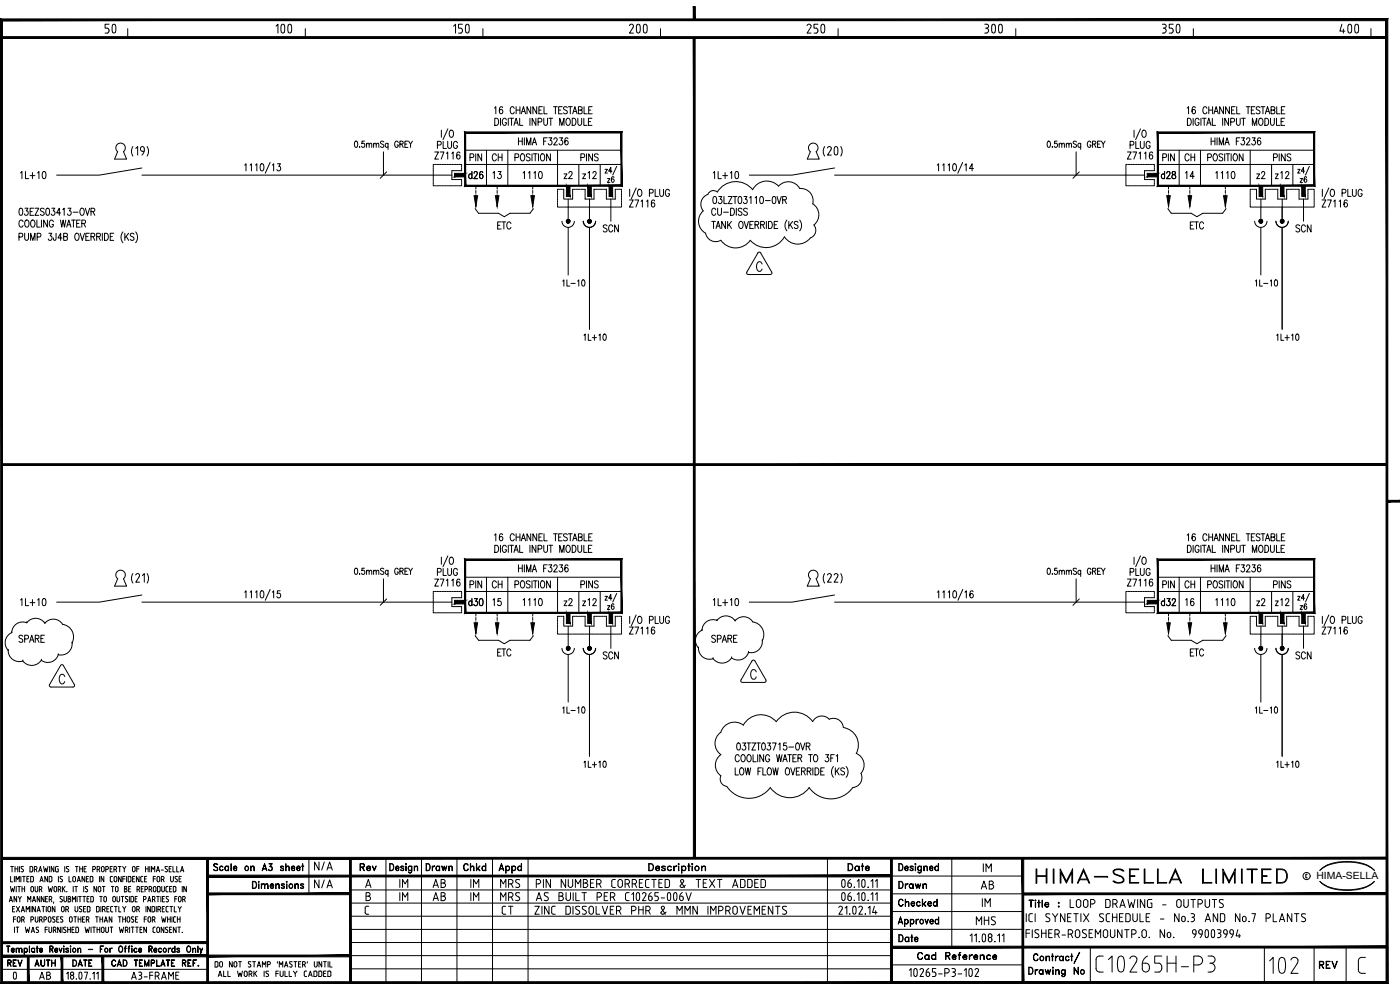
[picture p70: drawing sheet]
<svg xmlns="http://www.w3.org/2000/svg" width="420mm" height="297mm" viewBox="0 0 420 297" stroke-linecap="round" stroke-linejoin="round" font-family="sans-serif">
<defs><g id="words">
<g font-size="11.9">
<text x="26.5" y="13.4">50</text>
<text x="77.3" y="13.4">100</text>
<text x="132.6" y="13.4">150</text>
<text x="183.8" y="13.4">200</text>
<text x="239.2" y="13.4">250</text>
<text x="290.3" y="13.4">300</text>
<text x="345.7" y="13.4">350</text>
<text x="397.2" y="13.4">400</text>
</g>
<text font-size="10.1" x="3.2" y="297">0</text>
<text font-size="7.9" x="310.1" y="266.3">HIMA-SELLA LIMITED</text>
<text font-size="6.2" x="149.2" y="271.6">MRS</text>
<g font-size="5.7">
<text x="146.8" y="177.8">CH</text>
<text x="354.9" y="177.8">CH</text>
<text x="294.2" y="262.8">IM</text>
<text x="93.5" y="267.8">N/A</text>
<text x="129.1" y="267.4">AB</text>
<text x="140.4" y="267.4">IM</text>
<text x="149.2" y="267.4">MRS</text>
<text x="160.2" y="267.4">PIN NUMBER CORRECTED &amp; TEXT ADDED</text>
<text x="293.5" y="268.1">AB</text>
<text x="149.9" y="275.5">CT</text>
<text x="159.5" y="275.5">ZINC DISSOLVER PHR &amp; MMN IMPROVEMENTS</text>
<text x="293.9" y="273.4">IM</text>
<text x="320.3" y="273.4">LOOP DRAWING - OUTPUTS</text>
<text x="292.1" y="278.7">MHS</text>
</g>
<g font-size="5.3">
<text x="130.5" y="45.9">PLUG</text>
<text x="338.3" y="45.9">PLUG</text>
<text x="129.5" y="49">Z7116</text>
<text x="146.8" y="49.4">CH</text>
<text x="337.6" y="49">Z7116</text>
<text x="354.9" y="49.4">CH</text>
<text x="5.3" y="54.7">1L+10</text>
<text x="139.7" y="54.7">d26</text>
<text x="147.1" y="54.7">13</text>
<text x="156.3" y="54.7">1110</text>
<text x="168.3" y="54.7">z2</text>
<text x="173.9" y="54.7">z12</text>
<text x="213.1" y="54.7">1L+10</text>
<text x="347.5" y="54.7">d28</text>
<text x="354.9" y="54.7">14</text>
<text x="364.1" y="54.7">1110</text>
<text x="376.4" y="54.7">z2</text>
<text x="381.7" y="54.7">z12</text>
<text x="188" y="63.5">Z7116</text>
<text x="395.8" y="63.5">Z7116</text>
<text x="148.5" y="69.8">ETC</text>
<text x="180.3" y="70.9">SCN</text>
<text x="356.3" y="69.8">ETC</text>
<text x="388.1" y="70.9">SCN</text>
<text x="130.5" y="173.9">PLUG</text>
<text x="338.3" y="173.9">PLUG</text>
<text x="129.5" y="177.1">Z7116</text>
<text x="337.6" y="177.1">Z7116</text>
<text x="5.3" y="183.1">1L+10</text>
<text x="139.7" y="183.1">d30</text>
<text x="147.1" y="183.1">15</text>
<text x="156.3" y="183.1">1110</text>
<text x="168.3" y="183.1">z2</text>
<text x="173.9" y="183.1">z12</text>
<text x="213.1" y="183.1">1L+10</text>
<text x="347.5" y="183.1">d32</text>
<text x="354.9" y="183.1">16</text>
<text x="364.1" y="183.1">1110</text>
<text x="376.4" y="183.1">z2</text>
<text x="381.7" y="183.1">z12</text>
<text x="188" y="191.6">Z7116</text>
<text x="395.8" y="191.6">Z7116</text>
<text x="4.9" y="194">SPARE</text>
<text x="148.5" y="197.9">ETC</text>
<text x="212.7" y="194">SPARE</text>
<text x="356.3" y="197.9">ETC</text>
<text x="180.3" y="199">SCN</text>
<text x="388.1" y="199">SCN</text>
<text x="93.5" y="262.1">N/A</text>
<text x="107.2" y="262.5">Rev</text>
<text x="127" y="262.5">Drawn</text>
<text x="138.3" y="262.5">Chkd</text>
<text x="253.6" y="262.5">Date</text>
<text x="123.5" y="267.4" transform="rotate(-90 123.5 267.4)">IM</text>
<text x="268.8" y="267.8">Drawn</text>
<text x="119.2" y="271.3">IM</text>
<text x="129.1" y="271.3">AB</text>
<text x="140.4" y="271.3">IM</text>
<text x="268.8" y="273">Checked</text>
<text x="268.8" y="283.6">Date</text>
<text x="274.5" y="289.3">Cad Reference</text>
<text x="395.1" y="291.7">REV</text>
<text x="10.9" y="294.9">AB</text>
<text x="38.5" y="294.9">A3-FRAME</text>
</g>
<g font-size="4.9">
<text x="181.3" y="56.1">z6</text>
<text x="393.3" y="56.1" transform="rotate(-90 393.3 56.1)">z6</text>
<text x="167.9" y="87.1">1L-10</text>
<text x="375.7" y="87.1">1L-10</text>
<text x="174.3" y="103.4">1L+10</text>
<text x="382.4" y="103.4">1L+10</text>
<text x="181.3" y="184.1">z6</text>
<text x="393.3" y="184.1" transform="rotate(-90 393.3 184.1)">z6</text>
<text x="167.9" y="215.2">1L-10</text>
<text x="375.7" y="215.2">1L-10</text>
<text x="174.3" y="231.4">1L+10</text>
<text x="382.4" y="231.4">1L+10</text>
<text x="1.4" y="291">REV</text>
<text x="9.5" y="291">AUTH</text>
<text x="20.8" y="291">DATE</text>
</g>
<text font-size="3" x="395.1" y="263.8">HIMA-SELLA</text>
</g></defs>
<!-- layer: 00-DRG_FRAME -->
<g fill="none" stroke="#000" stroke-width=".3">
<path d="M3.2 260h.8M3.6 260v1.6M4.5 260v1.6M5.3 260v1.6M5.8 260v1.6M9 260l.8 .1-.2 1.5h-.6zM13.1 260l.3 1.6 .3-1.1 .4 1.1 .3-1.6M14.9 260v1.6M16.2 260v1.6l-.8-1.6v1.6M17 260l-.3 .3v1.1l.3 .2M17 260h.5M19.4 260v1.6"/>
<path d="M22.6 260h.8M23 260v1.6M23.9 260v1.6M24.7 260v1.6M25.9 260h-.7v1.6h.7M28.2 260l.5 .4-.5 .5M28.3 260h-.5v1.6M32.1 260l.5 .4-.5 .5M32.2 260h-.4v1.6M33.7 260h-.6v1.6h.6M35.5 260h.8M35.9 260v1.6"/>
<path d="M36.8 260l.5 .7v.9M37.8 260l-.5 .7M41.7 260h-.7v1.6M43.7 260v1.6M44.5 260v1.6M45 260v1.6M51.4 260h-.6v1.6h.6M51.9 260v1.6h.7M53 260v1.6h.7M64.3 259.2l.6-.1 .4 .3-.4-.2-.7 .2 .1 .4 1 .6-.1 .8h-.7l-.4-.3 .4 .3 .8-.3-.2-.6-.9-.5zM66.1 259.9l.5-.1 .2 .4v-.2a.57 .57 0 0 0-.9 .5 .57 .57 0 0 0 .9 .6l.1-.2a.66 .66 0 0 1-1 .1 .66 .66 0 0 1 .2-1.1zM67.7 259.9l.5-.1 .3 .3-.3-.2a.61 .61 0 0 0-.7 .6 .61 .61 0 0 0 .7 .7l.3-.3a.66 .66 0 0 1-1 .1 .66 .66 0 0 1 .2-1.1z"/>
<path d="M68.5 259.8l.1 1.4zM69.3 259.1l.1 2.1zM75.2 259.8l.1 1.4zM75.6 259.9h.6l.1 1.3-.2-1.2-.3-.1-.5 .3zM79.4 259.1l.7 2.1-.7-1.8-.7 1.8zM81.1 259.9a.65 .65 0 0 1 .7 .5 .65 .65 0 0 1-.5 .8 .65 .65 0 0 1-.8-.4h.1a.57 .57 0 0 0 .9 .3l.2-.4M81.6 259.2l-.9-.1h1l-.6 .9M81.6 259.1l-.6 .9 .5 .1 .2 .3M84.3 259.9v.4M84.9 259.9l.2 .2a.52 .52 0 0 0-.5-.3 .52 .52 0 0 0-.4 .3l.8 .6M85.7 259.1l.1 2.1zM86.1 259.9h.6l.1 1.3-.2-1.2-.3-.1-.5 .3z"/>
<path d="M90.5 259.8l.6 .1zM90.8 259.1l.1 2.1zM92.7 257.5v10.7M115.8 257.5v37.3M117 259.1a1.08 1.08 0 0 1 1.2 1.1 1.08 1.08 0 0 1-1.2 1zM117.1 259.2a.97 .97 0 0 1 1 1 .97 .97 0 0 1-1 .9zM120.4 259.9v.4M121 259.9l.2 .2-.3-.3-.7 .3 .9 .6M121.8 259.1l.1 .3zM121.8 259.2h.1M121.8 259.8l.1 1.4zM122.7 259.9l.5-.1 .3 .3-.3-.2a.6 .6 0 0 0-.6 .6 .6 .6 0 0 0 .6 .6l.3-.2a.66 .66 0 0 1-1 0 .66 .66 0 0 1 .2-1z"/>
<path d="M123.5 259.8v1.8l-.6 .4-.3-.4 .4 .3 .4-.3zM124.3 259.8l.1 1.4zM124.7 259.9h.6v1.3v-1l-.3-.3-.6 .3zM126.5 257.5v37.3M137.1 257.5v37.3M147.8 257.5v37.3M150.5 259.1l.7 2.1-.7-1.8-.7 1.8zM151.8 259.8v2.2zM153.6 259.8l.1 2.2zM153.9 259.9a.65 .65 0 0 1 .8 .3 .65 .65 0 0 1-.1 .8 .65 .65 0 0 1-.9-.1l.4 .2a.6 .6 0 0 0 .6-.6 .6 .6 0 0 0-.6-.6l-.4 .2zM155.6 259.9l.5-.1 .3 .3-.3-.2a.6 .6 0 0 0-.7 .6 .6 .6 0 0 0 .7 .6l.3-.2a.67 .67 0 0 1-1 .1 .67 .67 0 0 1 .2-1.1zM156.4 259.1l.1 2.1z"/>
<path d="M158.5 257.5v37.3M194.7 259.1h.7a1.14 1.14 0 0 1 .8 1.1 1.14 1.14 0 0 1-.8 1h-.7zM194.8 259.2a1.05 1.05 0 0 1 1.2 .6 1.05 1.05 0 0 1-.3 1.3h-.9zM198.8 259.9v.4M199.5 259.9l.2 .2-.4-.3-.7 .3 1 .6M202.2 259.8l.1 1.4zM203.6 259.1l.2 .1-.1 .2zM203.6 259.2h.1M203.6 259.8l.1 1.4zM204.6 259.8v2.2zM206.4 259.8l.7 .1zM206.7 259.1l.1 2.1z"/>
<path d="M207.7 259.1l.2 .1-.1 .2zM207.7 259.2h.1M207.7 259.8l.1 1.4zM210.5 259.8l.1 1.4zM248.3 257.5v37.3M269.7 259.1a1.08 1.08 0 0 1 1.3 1.1 1.08 1.08 0 0 1-1.3 1zM269.8 259.2a.97 .97 0 0 1 1.1 1 .97 .97 0 0 1-1.1 .9zM273.3 259.9v.4M273.9 259.9l.2 .2-.4-.3-.6 .3 .9 .6M274.7 259.1l.1 .3zM274.7 259.2h.1M274.7 259.8l.1 1.4z"/>
<path d="M275.7 259.9l.4-.1 .4 .3-.4-.2a.6 .6 0 0 0-.6 .6 .6 .6 0 0 0 .6 .6l.4-.2a.67 .67 0 0 1-1.1 .1 .67 .67 0 0 1 .3-1.1zM276.5 259.8v1.8l-.7 .4-.3-.4 .4 .3 .5-.3zM277.3 259.8v1.4zM277.6 259.9h.6l.1 1.3-.2-1.2-.3-.1-.5 .3zM280.8 259.9l.4-.1 .4 .3-.4-.2a.6 .6 0 0 0-.6 .6 .6 .6 0 0 0 .6 .6l.4-.2a.67 .67 0 0 1-1.1 .1 .67 .67 0 0 1 .3-1.1zM281.6 259.1l.1 2.1zM285.6 257.5v26.7M399.5 259.1a18.8 18.8 0 0 1 9.6 0M399.5 259.1l-1.8 .8-1.6 1.3a10.9 10.9 0 0 1 8.2-2.5l2.5 .1 2.5 .5M409.1 259.1l1.8 .8 1.6 1.3-1.5-1.1-1.7-.8M2.8 270.6l.5-1.6 .4 1.6M2.9 270.2h.7"/>
<path d="M3.1 266l.4 1.6 .3-1.1 .3 1.1 .3-1.6M3.2 263v1.6h.6M3.8 272.7h.5M4 275.8h.7M4.3 263v1.6M4.3 278.2v1.6M4.4 272h-.6v1.6h.6M4.5 260.7h.8M4.7 275.1h-.7v1.6M4.8 264.6v-1.6l.5 .9 .5-.9v1.6M4.8 278.2h.8M4.9 266v1.6"/>
<path d="M4.9 272l1 1.6M5 269v1.6l-.8-1.6v1.6M5.2 278.2v1.6M5.3 266h.8M5.4 275.1l.6 .2v1.2a.41 .41 0 0 1-.5 .2 .41 .41 0 0 1-.3-.5zM5.5 269l.4 .7v.9M5.7 266v1.6M5.9 272l-1 1.6M6.3 263v1.6M6.4 273.6l.5-1.6 .5 1.6M6.4 269l-.5 .7M6.5 260.6l.4 .3a.43 .43 0 0 1 0 .6 .43 .43 0 0 1-.6 0"/>
<path d="M6.5 276l.7-.3-.1-.6h-.6v1.6M6.5 273.1h.7M6.6 266v1.6M6.6 266.7h.8M6.8 263h.8M7 276l.3 .7M7 260h-.6l.1 .6M7.2 263v1.6M7.4 266v1.6M7.6 278.2l.3 1.6 .3-1.1 .4 1.1 .3-1.6M7.9 273.6v-1.6l.4 .9 .5-.9v1.6M8.1 263.7h.5"/>
<path d="M8.3 270.6v-1.6l.5 .9 .4-.9v1.6M8.7 263h-.6v1.6h.6M9.3 276l.7-.3-.1-.6h-.6v1.6M9.3 272v1.6M9.4 279.8l.5-1.6 .5 1.6M9.5 266l.5 .2v1.2a.37 .37 0 0 1-.3 .2 .37 .37 0 0 1-.4-.2v-1zM9.5 279.4h.7M9.7 270.6l.5-1.6 .5 1.6M9.9 270.2h.6M10 263.3l-.2-.3h-.6v1.6l.6-.1 .2-.3M10 263.3v.9M10.3 260.9l.8-.3-.2-.6h-.6v1.6"/>
<path d="M10.5 266l.1 1.4a.37 .37 0 0 0 .3 .2 .37 .37 0 0 0 .4-.2v-1.4M10.6 275.1v1.4a.41 .41 0 0 0 .5 .2 .41 .41 0 0 0 .3-.5v-1.1M10.6 272v1.6l-.8-1.6v1.6M10.8 260.9l.3 .7M10.9 278.3v.4l.5 .4a.42 .42 0 0 1 .1 .6 .42 .42 0 0 1-.7 0M10.9 278.3h.7M11.1 273.6l.5-1.6 .5 1.6M11.3 273.1h.6M11.6 261.6l.5-1.6 .5 1.6M11.8 261.1h.6M11.8 266.9l.7-.2-.1-.7h-.6v1.6M11.9 276h.4"/>
<path d="M11.9 269v1.6l-.7-1.6v1.6M12 264.6l.5-1.6 .5 1.6M12.1 264.1h.7M12.3 275l.4 .5-.4 .5M12.3 275.1h-.4v1.6M12.3 266.9l.3 .7M12.4 276l.3 .7M12.6 272h.8M13 272v1.6M13.2 276l.7-.3-.1-.6h-.6v1.6M13.2 269v1.6l-.8-1.6v1.6M13.5 278.9h.7"/>
<path d="M13.7 269.7h.4M13.9 272v1.6M14.2 278.2h-.7v1.6M14.3 263v1.6l-.8-1.6v1.6M14.3 269h-.6v1.6h.6M14.4 273.1v.3a.41 .41 0 0 0 .5 .2 .41 .41 0 0 0 .3-.5M14.4 272.4v-.2a.41 .41 0 0 1 .5-.2 .41 .41 0 0 1 .3 .4M14.4 272.4v.7M14.5 266l.3 1.6 .3-1.1 .3 1.1 .3-1.6M14.7 275.1l.5 .2v1.2a.41 .41 0 0 1-.4 .2 .41 .41 0 0 1-.3-.5zM14.7 278.2v1.4a.41 .41 0 0 0 .5 .2 .41 .41 0 0 0 .3-.4v-1.2M14.8 269.9l.7-.3-.1-.6h-.6v1.6"/>
<path d="M15.2 272.4v.7M15.2 269.9l.4 .7M15.6 263.3l-.2-.3h-.6v1.6l.6-.1 .2-.3M15.6 263.3v.9M16 279.1h.4M16.1 270.6l-.1 .4M16.4 278.2l.4 .4-.4 .5M16.4 278.2h-.4v1.6M16.4 266l.5 .2v1.2a.37 .37 0 0 1-.3 .2 .37 .37 0 0 1-.3-.2l-.1-1zM16.5 272v1.6l-.8-1.6v1.6M16.5 279.1l.3 .7M16.5 275.1h-.4l-.3 .2v.3l.6 .4a.43 .43 0 0 1 0 .6 .43 .43 0 0 1-.6 0"/>
<path d="M17 275.8h.5M17.2 260.7h.3v.9h-.5M17.5 266.9l.7-.2-.1-.7h-.6v1.6M17.5 263v1.6M17.7 275.1h-.7v1.6h.7M17.9 266.9l.4 .7M18 264.5l.4 .1M18.1 278.2v1.6l-.8-1.6v1.6M18.4 273.1l.1 .3a.41 .41 0 0 0 .5 .2 .41 .41 0 0 0 .3-.5M18.5 273.1v-.9a.41 .41 0 0 1 .5-.2 .41 .41 0 0 1 .3 .4v.7M18.6 278.2v1.6M18.7 269h-.4l-.3 .2 .1 .3 .5 .4a.42 .42 0 0 1 0 .6 .42 .42 0 0 1-.6 0"/>
<path d="M18.7 276a.42 .42 0 0 1 .1 .6 .42 .42 0 0 1-.7 0M18.7 266v1.6M18.8 263l-.5-.1-.3 .3 .1 .3 .6 .6-.3 .5M18.9 275.1h-.5l-.2 .2v.3l.5 .4M19 266.6l.5 1M19.2 269v1.4a.37 .37 0 0 0 .4 .2 .37 .37 0 0 0 .3-.2l.1-1.4M19.3 278.8l.3 .3a.42 .42 0 0 1 .1 .6 .42 .42 0 0 1-.6 0M19.5 266l-.8 .9M19.7 272.9l.8-.3-.1-.6h-.7v1.6M19.8 278.3h-.7l.1 .5M20.1 267.5h.1M20.1 260.6l.4 .3a.42 .42 0 0 1 .1 .6 .42 .42 0 0 1-.7 0"/>
<path d="M20.2 272.9l.4 .7M20.3 278.2v1.6M20.3 278.9h.8M20.4 269l.7 .1v.4l-.3 .2 .4 .4-.4 .5h-.4zM20.4 269.7h.4M20.7 260h-.7l.1 .6M20.7 263v1.6h.7M21 275.1l.6 .2v1.2a.41 .41 0 0 1-.5 .2 .41 .41 0 0 1-.3-.5zM21.1 278.2v1.6M21.6 278.9h.5M21.7 270.6v-1.6l.5 .9 .5-.9v1.6M21.8 264.1l.1 .3a.41 .41 0 0 0 .5 .2 .41 .41 0 0 0 .3-.5"/>
<path d="M21.8 264.1l.1-.9a.41 .41 0 0 1 .5-.2 .41 .41 0 0 1 .3 .4v.7M22 266v1.6M22.2 275.1h.8M22.3 278.2h-.7v1.6h.7M22.4 266h.8M22.5 273.1l.1 .3a.41 .41 0 0 0 .5 .2 .41 .41 0 0 0 .2-.5M22.5 272v1.1M22.6 275.1v1.6M22.8 266v1.6M23.1 269v1.6M23.2 264.6l.4-1.6 .5 1.6M23.3 264.1h.7"/>
<path d="M23.3 272v1.1M23.5 275.1v1.6M23.5 275.8h.8M23.6 279.4l-.2 .4h-.6v-1.6l.7 .2 .1 1M23.6 269h.8M23.9 272v.5l.5 .4a.43 .43 0 0 1 .1 .6 .43 .43 0 0 1-.7 0M23.9 272h.7M23.9 260.7h.8M24 269v1.6M24.3 275.1v1.6M24.8 275.8h.5M24.9 269h.8"/>
<path d="M25.1 272.7h.4M25.1 266v1.6M25.2 260.7h.5M25.3 269v1.6M25.4 275.1h-.6v1.6h.6M25.4 263v1.6l-.8-1.6v1.6M25.5 278.2l.4 1.6 .3-1.1 .3 1.1 .3-1.6M25.6 267.5l.4 .1M25.7 272h-.6v1.6h.6M25.9 276l.8-.3-.2-.6h-.6v1.6M25.9 263.7h.5M26.1 269.7h.5"/>
<path d="M26.1 266.9l.2 .4-.3 .3M26.3 266h-.4l-.3 .2v.3l.6 .4M26.4 276l.3 .7M26.6 263h-.7v1.6h.7M26.7 273.6l.3-.4v-1.1l-.8-.1v1.6h.5M26.8 269h-.7v1.6h.7M27.3 278.2v1.6M27.8 278.2h.8M27.8 260.9h.5M27.9 263.3l-.2-.3h-.6v1.6l.7-.2 .1-1.1M28 269.3l-.1-.3h-.7v1.6h.7l.1-.4M28 269.3v.9"/>
<path d="M28.2 278.2v1.6M28.7 275.1h.8M29 266v1.6l-.8-1.6v1.6M29.1 275.1v1.6M29.1 278.2v1.6M29.1 278.9h.8M29.1 260.9l.8-.3-.2-.6h-.6v1.6M29.5 273.6l.3-.4-.1-1.1-.7-.1v1.6h.5M29.6 260.9l.4 .7M29.7 266l.5 .2v1.2a.37 .37 0 0 1-.3 .2 .37 .37 0 0 1-.4-.2v-1zM29.8 263v1.6M29.9 269h.8"/>
<path d="M29.9 278.2v1.6M30 275.1v1.6M30 275.8h.8M30.3 272v1.6M30.3 269v1.6M30.4 261.1l.1 .3a.41 .41 0 0 0 .5 .2 .41 .41 0 0 0 .3-.5M30.5 261.1v-.9a.41 .41 0 0 1 .5-.2 .41 .41 0 0 1 .3 .4v.7M30.6 278.2l.6 .2v1.2a.41 .41 0 0 1-.5 .2 .41 .41 0 0 1-.3-.4zM30.7 266h.8M30.8 272.9h.4M30.8 275.1v1.6M31.1 266v1.6"/>
<path d="M31.2 263v1.6l-.9-1.6v1.6M31.2 269.4v-.2a.37 .37 0 0 1 .3-.2 .37 .37 0 0 1 .4 .2v1.2a.37 .37 0 0 1-.4 .2 .37 .37 0 0 1-.3-.2v-.3M31.2 272l.4 .4-.4 .5M31.2 272h-.4v1.6M31.2 269.4v.8M31.3 272.9l.3 .7M31.3 276.7l.5-1.6 .5 1.6M31.5 276.3h.6M31.7 278.2l.1 1.4a.41 .41 0 0 0 .4 .2 .41 .41 0 0 0 .3-.4l.1-1.2M31.8 260.9h.4M32.1 272.7h.5M32.7 272h-.6v1.6h.6"/>
<path d="M33 278.2h.8M33.1 260.7h.4M33.1 263.3v1.1l.7 .2M33.2 273.2l.3 .4M33.2 272.3v.9M33.4 266h.8M33.4 278.2v1.6M33.5 273.6h.4M33.6 275.1v1.6l-.8-1.6v1.6M33.8 263h-.6l-.1 .3M33.8 266v1.6M33.9 272h-.5l-.2 .3"/>
<path d="M34 269l.6 .2v1.2a.37 .37 0 0 1-.4 .2 .37 .37 0 0 1-.3-.2l-.1-1zM34.2 260.9l.8-.3-.2-.6h-.6v1.6M34.2 264.1l.1 .3a.41 .41 0 0 0 .5 .2 .41 .41 0 0 0 .3-.5M34.2 264.1l.1-.9a.41 .41 0 0 1 .5-.2 .41 .41 0 0 1 .3 .4v.7M34.4 272h.8M34.7 260.9l.3 .7M34.8 272v1.6M35.1 269l.1 1.4a.37 .37 0 0 0 .3 .2 .37 .37 0 0 0 .3-.2l.1-1.4M35.4 266.4v-.2a.37 .37 0 0 0-.4-.2 .37 .37 0 0 0-.3 .2v1.2a.37 .37 0 0 0 .3 .2 .37 .37 0 0 0 .4-.2v-.3M35.5 266.4v.8M35.5 275.1h.8M35.7 272v1.6h.6"/>
<path d="M35.8 278.2l.3 1.6 .4-1.1 .3 1.1 .3-1.6M35.9 275.1v1.6M36.4 263v1.6l-.8-1.6v1.6M36.4 269h.8M36.8 269v1.6M36.8 272l.5 .7v.9M36.8 275.1v1.6M36.8 275.8h.9M36.9 263.7h.6M37.3 266l.7 .1v.4l-.3 .2 .4 .4-.4 .5h-.4zM37.3 266.7h.4M37.5 263h-.6v1.6"/>
<path d="M37.6 279.1l.8-.2-.2-.7h-.6v1.6M37.7 275.1v1.6M37.8 272l-.5 .7M38 263v1.6M38.1 279.1l.3 .7M38.3 275.1l.6 .2v1.2a.41 .41 0 0 1-.5 .2 .41 .41 0 0 1-.3-.5zM38.3 269h-.4l-.3 .2 .1 .3 .5 .4a.42 .42 0 0 1 0 .6 .42 .42 0 0 1-.6 0M38.6 266.7h.5M38.8 269v1.6M38.9 278.2v1.6M39.2 266h-.6v1.6h.6M39.3 263.3l-.2-.3h-.6v1.6l.7-.2 .1-1.1"/>
<path d="M39.3 269l.7 .1-.1 1.5h-.6zM39.4 278.2h.8M39.7 261.1l.1 .3a.41 .41 0 0 0 .5 .2 .41 .41 0 0 0 .3-.5M39.7 273.1l.1 .3a.41 .41 0 0 0 .5 .2 .41 .41 0 0 0 .3-.5M39.7 273.1l.1-.9a.41 .41 0 0 1 .5-.2 .41 .41 0 0 1 .3 .4v.7M39.8 261.1v-.9a.41 .41 0 0 1 .5-.2 .41 .41 0 0 1 .3 .4v.7M39.8 263.7h.5M39.8 278.2v1.6M40.2 275.1h-.5l-.3 .2 .1 .3 .5 .4a.42 .42 0 0 1 .1 .6 .42 .42 0 0 1-.7 0M40.4 263h-.6v1.6h.6M40.6 269.7h.4M40.7 275.8h.4"/>
<path d="M40.7 278.2h.8M41 272.9l.8-.3-.2-.6h-.6v1.6M41 260.7h.7M41.1 278.2v1.6M41.1 266.9h.4M41.2 269h-.6v1.6h.6M41.3 275.1h-.6v1.6h.6M41.5 266l.4 .4-.4 .5M41.5 266h-.4v1.6M41.5 272.9l.3 .7M41.6 266.9l.3 .7M41.7 263v1.6l-.8-1.6v1.6"/>
<path d="M42 278.9h.5M42.2 263.3l.1 1.1 .6 .2M42.4 266.7h.5M42.7 278.2h-.7v1.6h.7M42.9 263h-.5l-.2 .3M43 266h-.6v1.6h.6M43.1 269.9l.7-.3-.1-.6h-.6v1.6M43.3 275.8h.6M43.4 263.7h.5M43.5 266.9l.7-.2-.1-.7h-.6v1.6M43.7 260.7h.8M43.8 272v1.6"/>
<path d="M43.9 275.1h-.6v1.6M44 278.2v1.6l-.8-1.6v1.6M44 263h-.6v1.6h.6M44.3 270.6l.5-1.6 .5 1.6M44.5 270.2h.6M44.6 275.1l.6 .2v1.2a.41 .41 0 0 1-.5 .2 .41 .41 0 0 1-.3-.5zM44.7 266.9l.8-.2-.2-.7h-.6v1.6M45.1 272v1.6l-.8-1.6v1.6M45.2 266.9l.4 .7M45.5 261.6v-1.6l.5 .9 .4-.9v1.6M45.7 276l.8-.3-.2-.6h-.6v1.6M45.8 269.9l.7-.3-.2-.6h-.5v1.6"/>
<path d="M45.9 279.4l.2 .4h.5M46 263.7h.7M46.1 273.6l.3-.4v-1.1l-.8-.1v1.6h.5M46.2 276l.3 .7M46.2 266l.5 .2v1.2a.37 .37 0 0 1-.3 .2 .37 .37 0 0 1-.3-.2l-.1-1zM46.2 269.9l.3 .7M46.6 278.2l-.6 .2-.1 1M46.7 263h-.7v1.6M46.9 272v1.6M46.9 261.6l.5-1.6 .5 1.6M47 269h.8M47.1 261.1h.6"/>
<path d="M47.1 264.1l.1 .3a.41 .41 0 0 0 .5 .2 .41 .41 0 0 0 .2-.5M47.1 264.1l.1-.9a.41 .41 0 0 1 .5-.2 .41 .41 0 0 1 .2 .4v.7M47.3 278.2l.5 .2v1.2a.41 .41 0 0 1-.5 .2 .41 .41 0 0 1-.2-.4zM47.4 272.9l.8-.3-.2-.6h-.6v1.6M47.4 269v1.6M47.9 272.9l.3 .7M48 266.3l-.1-.3h-.6v1.6l.6-.1 .1-.3M48.1 266.3v.9M48.3 269v1.6M48.4 261.1h.6M48.4 263.9l.8-.3-.1-.6h-.7v1.6M48.5 275.1l.3 1.6 .3-1.1 .4 1.1 .3-1.6"/>
<path d="M48.5 266l.1 1.4a.37 .37 0 0 0 .3 .2 .37 .37 0 0 0 .4-.2v-.3M48.7 272.7h.5M48.7 269.7h.5M48.9 263.9l.4 .7M49.2 278.2v1.6l-.8-1.6v1.6M49.3 266v1.2M49.4 272h-.7v1.6h.7M49.4 269h-.7v1.6h.7M49.5 261.5l.4 .1M49.7 260.6l.6 .5-.4 .5M49.9 269h.7M49.9 269v.5l.5 .4a.42 .42 0 0 1 .1 .6 .42 .42 0 0 1-.7 0"/>
<path d="M50.2 272l-.3 .1-.1 1.1 .4 .4M50.2 272h.3M50.2 273.6h.3M50.2 279.1a.42 .42 0 0 1 .1 .6 .42 .42 0 0 1-.6 0M50.2 260h-.6l.1 .6M50.3 275.1v1.6M50.3 275.8h.8M50.4 278.3l-.4-.1-.3 .2v.3l.5 .4M50.4 266h-.4l-.2 .3v1.1l.6 .2M50.8 260.7h.4M50.9 266.7h.5M50.9 278.9h.5"/>
<path d="M51 272h.8M51.1 275.1v1.6M51.2 264.1l.1 .3a.41 .41 0 0 0 .4 .2 .41 .41 0 0 0 .3-.5M51.2 263v1.1M51.4 272v1.6M51.5 266h-.6v1.6h.6M51.5 278.2h-.6v1.6h.6M51.6 275.1v1.6M52 263v1.1M52.3 272v1.6h.6M52.4 275l-.3 .2v1.1l.3 .4M52.4 276.7h.3"/>
<path d="M52.4 275.1h.3M52.5 269.7h.6M52.5 264.5l.4 .1M52.8 266.3l-.2-.3h-.6v1.6l.6-.1 .2-.3M52.8 266.3v.9M52.9 278.2v1.6l-.9-1.6v1.6M53.1 269h-.6v1.6M53.2 263l-.4-.1-.3 .3 .1 .3 .6 .6-.3 .5M53.2 275.1v1.6M53.2 275.8h.8M53.3 278.2h.9M53.4 272l.5 .7v.9"/>
<path d="M53.7 278.2v1.6M53.7 263.7h.5M53.7 269l.6 .2v1.2a.37 .37 0 0 1-.4 .2 .37 .37 0 0 1-.3-.2v-1zM54 275.1v1.6M54.2 261.6l.5-1.6 .5 1.6M54.3 261.1h.7M54.4 263h-.7v1.6h.7M54.4 272l-.5 .7M54.7 279.8h.1M54.7 266v1.6M54.8 269.9l.8-.3-.2-.6h-.6v1.6M55.3 269.9l.3 .7"/>
<path d="M55.9 266v1.6l-.7-1.6v1.6M70.1 260.4h.9l-.1-.4a.57 .57 0 0 0-.8 .5 .57 .57 0 0 0 .8 .6l.2-.2a.62 .62 0 0 1-.9 .1 .62 .62 0 0 1-.1-.9 .62 .62 0 0 1 .9-.1l.1 .5h-1M75.8 264.4a1.09 1.09 0 0 1 1.2 1.1 1.09 1.09 0 0 1-1.2 1.1zM75.9 264.5a.97 .97 0 0 1 1.1 1 .97 .97 0 0 1-1.1 1zM77.6 264.4l.1 .3zM77.6 264.5h.1M77.6 265.1l.1 1.5zM78.4 265.1l.1 1.5zM78.8 265.2h.6l.1 1.4-.2-1.2-.3-.2-.5 .4zM78.9 260.7h1M79 260.7h.8M79.7 265.2h.6l.2 1.4-.2-1.2-.4-.2-.4 .4z"/>
<path d="M80.6 260.9l.3 .3M81.2 265.8h.8v-.4a.57 .57 0 0 0-.9 .5 .57 .57 0 0 0 .9 .5l.1-.1a.62 .62 0 0 1-.8 0 .62 .62 0 0 1-.1-.8 .62 .62 0 0 1 .8-.1l.1 .5h-.9M81.3 260l.4 .5-.4 .7M82.7 265.1l.1 1.5zM83.1 265.2h.6l.1 1.4-.2-1.2-.3-.2-.5 .4zM84.2 261.1h.8M84.2 260.2l.9 .6-.3 .4h-.6v-.3l.1 .3M84.2 260h.8M84.5 266.4h.8M84.5 265.6l.8 .4 .1 .3a.52 .52 0 0 1-.5 .3 .52 .52 0 0 1-.5-.3l.2 .2M84.5 265.4h.8M84.6 265.2v.4"/>
<path d="M84.9 260.7v.5M85.2 265.2l.2 .3a.52 .52 0 0 0-.5-.4 .52 .52 0 0 0-.5 .4l.9 .6M85.2 266v.5M86 264.4l.1 .3h-.2zM86 264.5h.1M86 265.1l.1 1.5zM87.5 260.4h.9l-.1-.4a.57 .57 0 0 0-.8 .5 .57 .57 0 0 0 .8 .6l.2-.2a.62 .62 0 0 1-.9 .1 .62 .62 0 0 1-.1-.9 .62 .62 0 0 1 .9-.1l.1 .5h-1M88.5 265.1l.1 1.5zM88.8 265.2h.7v1.4l-.1-1.2-.4-.2-.4 .4zM89.1 260.4h.9l-.1-.4a.56 .56 0 0 0-.8 .5 .56 .56 0 0 0 .8 .6l.2-.2a.62 .62 0 0 1-.9 .1 .62 .62 0 0 1-.1-.8 .62 .62 0 0 1 .9-.2l.1 .5h-1M90.3 266.4h.7M90.3 265.6l.7 .4 .1 .3a.52 .52 0 0 1-.4 .3 .52 .52 0 0 1-.5-.3l.1 .2"/>
<path d="M90.3 265.4h.7M90.3 265.2v.4M91 265.2l.1 .3a.52 .52 0 0 0-.4-.4 .52 .52 0 0 0-.5 .4l.8 .6M91 266v.5M105.2 267h162.3M105.2 271h162.3M105.2 274.9h162.3M105.2 278.9h162.3M118.8 260.4h.9l-.3-.5a.58 .58 0 0 0-.6 .7 .58 .58 0 0 0 .7 .5l.2-.2a.61 .61 0 0 1-.8 .1 .61 .61 0 0 1-.1-.8 .61 .61 0 0 1 .9-.2v.5h-.9M120.3 260.2l.9 .6-.3 .4-.7-.3 .2 .2M120.3 260h.8M121 260.6v.5"/>
<path d="M149.9 260.7h1.1M150 260.6h.9M151.8 260.1a.63 .63 0 0 1 1 0 .63 .63 0 0 1 0 .9 .63 .63 0 0 1-1-.1l.4 .2a.6 .6 0 0 0 .7-.6 .6 .6 0 0 0-.7-.6zM196.8 260.4h1l-.1-.4a.58 .58 0 0 0-.8 .1 .58 .58 0 0 0 .1 .9 .58 .58 0 0 0 .8-.2l.2 .1a.67 .67 0 0 1-1.1 .2 .67 .67 0 0 1 0-1 .67 .67 0 0 1 1.1 .1v.3h-1.2M198.6 260h1M198.6 260.2l1 .4 .1 .3-.4 .3-.7-.3M199.5 260.6v.5M200.4 260.1l.4-.3 .7 .3-.2-.1a.58 .58 0 0 0-.8 .1 .58 .58 0 0 0 .1 .9 .58 .58 0 0 0 .8-.2l.1 .1a.7 .7 0 0 1-1 .2 .7 .7 0 0 1-.1-1zM202.4 260.1l.7-.3-.8 .6zM204.6 260.1a.69 .69 0 0 1 1-.1 .69 .69 0 0 1 0 1 .69 .69 0 0 1-1-.1l.5 .2a.61 .61 0 0 0 .7-.6 .61 .61 0 0 0-.7-.6zM210.6 260.2l.5-.4 .5 .1 .2 1.3-.2-1.2-.5-.1zM267.5 262.9h39.5"/>
<path d="M267.5 268.2h39.5M267.5 273.5h39.5M267.5 278.8h39.5M269.7 276.7h1.1M269.8 276.6h.9M270.3 275.1l.6 2.1-.6-1.8-.7 1.8zM271.5 275.8v2.1zM271.6 260.4h.9l-.3-.5a.59 .59 0 0 0-.6 .7 .59 .59 0 0 0 .8 .5l.2-.2a.61 .61 0 0 1-.9 .1 .61 .61 0 0 1-.1-.9 .61 .61 0 0 1 .9-.1l.1 .5h-1M271.7 275.9a.65 .65 0 0 1 .9 .6 .65 .65 0 0 1-.9 .6l-.2-.2 .4 .2a.61 .61 0 0 0 .6-.6 .61 .61 0 0 0-.6-.6l-.4 .2zM273.2 275.8l.1 2.1zM273.2 261.1h.8M273.2 260.2l.9 .6-.4 .4-.6-.3 .2 .2"/>
<path d="M273.2 260h.8M273.5 275.9a.65 .65 0 0 1 .8 .6 .65 .65 0 0 1-.8 .6l-.2-.2 .3 .2a.61 .61 0 0 0 .6-.6 .61 .61 0 0 0-.6-.6l-.3 .2zM273.9 260.6v.5M274.9 275.8l.1 1.4zM275.3 275.9l.4-.1-.7 .6zM277.6 275.8l.5 1.2 .5-1.2-.5 1.4zM279 260.4h.9l-.3-.5a.59 .59 0 0 0-.6 .7 .59 .59 0 0 0 .8 .5l.2-.2a.61 .61 0 0 1-.9 .1 .61 .61 0 0 1 0-.9 .61 .61 0 0 1 .8-.1l.1 .5h-1M279.1 276.4h.9l-.1-.4a.56 .56 0 0 0-.8 .5 .56 .56 0 0 0 .8 .5l.2-.1a.61 .61 0 0 1-.8 .1 .61 .61 0 0 1-.1-.9 .61 .61 0 0 1 .8-.1l.1 .5h-1M280.9 275.9l.4-.1 .3 .3-.3-.2a.61 .61 0 0 0-.6 .6 .61 .61 0 0 0 .6 .6l.3-.2a.66 .66 0 0 1-1 0 .66 .66 0 0 1 .3-1zM281.6 275.1l.1 2.1zM308.8 270.1h1.3zM309.4 270.1v2.1l.1-2.1"/>
<path d="M310.6 270.1h.2l.1 .1-.2 .1zM310.7 270.1h.1M310.7 270.7l.1 1.5zM311.4 270.7l.7 .2zM311.7 270.1l.1 2.1zM312.7 270.1l.1 2.1zM313.6 271.4h1.1v-.2a.56 .56 0 0 0-.9-.2 .56 .56 0 0 0 0 .9 .56 .56 0 0 0 .9-.1 .66 .66 0 0 1-1.1 .1 .66 .66 0 0 1 .2-1h.8l.2 .6h-1.2M317.6 270.9l.2-.2 .1 .3-.2 .1zM317.6 272l.2-.1 .1 .2zM317.7 270.9h.1M317.7 272h.1M392.3 262.3l-.4 .1v.7l.4 .3"/>
<path d="M409.3 266.3l1.7-.7 1.5-1.1a8.7 8.7 0 0 1-5.7 2.5 14.8 14.8 0 0 1-8.6-1l-2.1-1.5a10.9 10.9 0 0 0 8.2 2.5l2.5-.2 2.5-.5M.5 290.8h61.8M1.9 283.8l1.1 .1zM2.4 283.9v1.8l.1-1.8M3.4 285h.8l-.1-.4a.51 .51 0 0 0-.7 .5 .51 .51 0 0 0 .7 .5l.2-.1a.55 .55 0 0 1-.8 0 .55 .55 0 0 1 0-.7 .55 .55 0 0 1 .7-.2l.1 .5h-.9M4.8 284.5l.1 1.2zM5.1 284.6h.6l.1 1.1-.2-1.1h-.3l-.4 .2zM6 284.6h.5l.1 1.1-.1-1.1h-.3l-.4 .2zM7.2 284.5l.1 1.9zM7.5 284.6a.56 .56 0 0 1 .8 .5 .56 .56 0 0 1-1 .4l.3 .2a.55 .55 0 0 0 .6-.6 .55 .55 0 0 0-.6-.5l-.3 .1zM8.8 283.8l.1 1.9zM9.7 284.6l.3-.1 .4 .2-.4-.1a.55 .55 0 0 0-.5 .5 .55 .55 0 0 0 .5 .6l.4-.2a.59 .59 0 0 1-1 0 .59 .59 0 0 1 .3-.9z"/>
<path d="M10.4 284.5v1.2zM10.9 284.5l.5 .1zM11.1 283.8l.1 1.9zM11.9 285h.8l-.1-.4a.51 .51 0 0 0-.7 .5 .51 .51 0 0 0 .7 .5l.2-.1a.55 .55 0 0 1-.8 0 .55 .55 0 0 1-.1-.8 .55 .55 0 0 1 .8-.1l.1 .5h-.9M15 284.7l.8-.1v-.6l-.8-.1-.1 1.8v-1.9l.9 .1v.8l-.8 .1M15.4 284.8l.5 .9-.4-.9M16.5 285h.8l-.1-.4a.51 .51 0 0 0-.7 .5 .51 .51 0 0 0 .7 .5l.1-.2-.1 .3a.57 .57 0 0 1-.8-.6 .57 .57 0 0 1 .9-.5v.5h-.8M17.7 284.5l.5 1.1 .4-1.1-.4 1.2zM19.1 283.8l.1 .3zM19.1 283.9h.1M19.1 284.5l.1 1.2zM19.8 284.8l.8 .6-.3 .3-.6-.2 .2 .2"/>
<path d="M19.8 284.6h.7M19.9 284.6v.3M20 292.1l.5-.4v2.1M20.4 284.6l.2 .1-.3-.2-.6 .2 .8 .6M20.4 285.2v.5M21.1 283.9l.2 .1-.2 .1zM21.1 283.9h.1M21.1 284.5l.1 1.2zM21.2 293.1a.48 .48 0 0 1 .4-.5 .48 .48 0 0 1 .5 .5M21.2 293.1a.5 .5 0 0 0 .5 .7 .5 .5 0 0 0 .4-.7M23.3 284.5l.1 1.2zM23.6 284.6h.6l.1 1.1-.2-1.1h-.3l-.4 .2z"/>
<path d="M23.8 291.9v1.7l.3 .2 .3-.1 .2-.5-.1-1.3M25.3 291.7h1l-.6 2.1M26.5 284.8l1.3 .1zM27.8 292.1l.5-.4v2.1M29 292.1l.5-.4v2.1M30.1 283.8h.9l-.9 .1v1.8zM30.1 284.7h.5l-.5 .1M33 284.5v1.2zM33.3 284.6l.4-.1-.7 .5zM33.7 288.3l.6-.3 .4 .5a.59 .59 0 0 0-.7-.4 .59 .59 0 0 0-.4 .6v.5a.59 .59 0 0 0 .3 .6 .59 .59 0 0 0 .6-.1l.2-.2a.63 .63 0 0 1-.7 .4 .63 .63 0 0 1-.5-.7zM35.3 289.5h1M35.4 289.4h.8"/>
<path d="M35.8 288l.7 1.9-.7-1.6-.6 1.6zM35.9 283.9l.1-.1a.96 .96 0 0 1 .9 1 .96 .96 0 0 1-.9 .9 1.21 1.21 0 0 1-.1-1.8zM35.9 284l.2-.1a.91 .91 0 0 1 .7 .9 .91 .91 0 0 1-.7 .9l-.4-.7zM37 288a.98 .98 0 0 1 1.1 1 .98 .98 0 0 1-1.1 .9zM37 288.1a.88 .88 0 0 1 1.1 .9 .88 .88 0 0 1-1.1 .8zM37.3 284.5l.5 .1zM37.7 283.9l-.2 1.8v-1.5l.4-.4-.3 .2M38.4 284.5l.5 .1zM38.8 283.9l-.2 1.8v-1.5l.4-.4-.3 .2M39.5 283.8l.1 .3zM39.5 283.9h.1M39.5 284.5l.1 1.2z"/>
<path d="M40.3 288l1 .1zM40.4 284.6l.4-.1 .2 .3v-.2a.51 .51 0 0 0-.8 .5 .51 .51 0 0 0 .8 .5l.1-.1a.59 .59 0 0 1-.9 0 .59 .59 0 0 1 .2-.9zM40.7 288.1v1.8l.1-1.8M41.7 285h.7v-.4a.51 .51 0 0 0-.8 .5 .51 .51 0 0 0 .8 .5v-.2v.3a.57 .57 0 0 1-.8-.6 .57 .57 0 0 1 .8-.5l.1 .5h-.8M41.9 289.8v-1.7l.9-.1h-1v1.9M43.4 288l.6 1.7 .7-1.7v1.9l-.1-1.4-.6 1.4-.5-1.4-.1 1.4zM44.7 284.7l.8-.1v-.6l-.8-.1v1.8v-1.9l.9 .2-.1 .7-.8 .1M45.1 284.8l.6 .9-.5-.9M45.4 288.9l.8-.1v-.6l-.8-.1v1.8v-1.9l.9 .2-.1 .7-.8 .1M46.2 285h.8l-.1-.4a.51 .51 0 0 0-.7 .5 .51 .51 0 0 0 .7 .5l.1-.2-.1 .3a.57 .57 0 0 1-.8-.6 .57 .57 0 0 1 .9-.5l.1 .5h-.9M47 288l.1 1.8 .9 .1h-1zM47.8 284.6l.4-.1 .2 .3-.1-.2a.51 .51 0 0 0-.7 .5 .51 .51 0 0 0 .7 .5l.1-.2-.1 .3a.62 .62 0 0 1-.7-.4 .62 .62 0 0 1 .2-.7z"/>
<path d="M48.9 288l.7 1.9-.7-1.6-.7 1.6zM49.9 288l1 .1zM50.4 288.1v1.8v-1.8M50.5 284.5l.1 1.2zM50.8 284.6l.4-.1-.6 .5zM51.5 289.8v-1.7l.9-.1h-1v1.9M51.8 284.6l.3-.1 .4 .2-.4-.1a.55 .55 0 0 0-.5 .5 .55 .55 0 0 0 .5 .6l.4-.2a.59 .59 0 0 1-1 0 .59 .59 0 0 1 .3-.9zM52.5 283.8v1.9zM53.1 285.6h.7M53.1 284.8l.8 .6-.3 .3-.5-.2 .1 .2M53.1 284.6h.7M53.2 284.6v.3"/>
<path d="M53.8 284.6l.1 .1-.3-.2-.5 .2 .7 .6M53.8 285.2v.5M54.8 288.9l.8-.1v-.6l-.8-.1-.1 1.8v-1.9l1 .2-.1 .7-.8 .1M56.3 283.9l.2-.1a.96 .96 0 0 1 .8 1 .96 .96 0 0 1-.8 .9 1.21 1.21 0 0 1-.2-1.8zM56.3 284l.3-.1a.91 .91 0 0 1 .6 .9 .91 .91 0 0 1-.6 .9l-.5-.7zM56.4 288h1l-.9 .1v1.7l.9 .1h-1zM56.5 288.9h.4l-.4 .1M57.8 284.5l.1 1.2zM57.9 288h1l-.9 .1v1.8zM58 288.9h.5l-.5 .1M58.1 284.6h.6v1.1l-.1-1.1h-.3l-.4 .2zM59.4 283.8v1.9z"/>
<path d="M59.4 289.7l.3 .1zM59.5 289.7h.1M60.4 285.6l-.5-1.1 .5 1.2M60.7 284.5l-.7 1.9zM65.1 288.5l.3 .2v1.1M65.1 288.5h-.6v1.7l.7-.1 .2-.3M65.5 293l.5-1.6 .6 1.6M65.7 292.6h.7M65.9 289v.7a.43 .43 0 0 0 .4 .5 .43 .43 0 0 0 .5-.5v-.7M65.9 289a.43 .43 0 0 1 .4-.5 .43 .43 0 0 1 .5 .5M67.1 291.4v1.6h.8M68.4 291.4v1.6h.7"/>
<path d="M69.7 288.5v1.7l-.8-1.7v1.7M70.2 289a.43 .43 0 0 1 .4-.5 .43 .43 0 0 1 .5 .5M70.2 289v.7a.43 .43 0 0 0 .4 .5 .43 .43 0 0 0 .5-.5v-.7M71.3 291.4l.3 1.6 .4-1.1 .4 1.1 .3-1.6M71.6 288.5h.9M72 288.5v1.7M73.3 291.8a.46 .46 0 0 1 .4-.4 .46 .46 0 0 1 .5 .4M73.3 291.8v.7a.46 .46 0 0 0 .4 .5 .46 .46 0 0 0 .5-.5v-.7M74.6 288.6v.4l.5 .4M74.6 288.6h.7M74.7 292.3h.5a.46 .46 0 0 0 .4-.5 .46 .46 0 0 0-.4-.4h-.5v1.6M75.1 289.4a.44 .44 0 0 1 .1 .7 .44 .44 0 0 1-.7 0"/>
<path d="M75.3 292.3l.3 .7M75.8 288.5h.9M76.2 291.4v1.6M76.3 288.5v1.7M76.5 292l.6 1M77.1 291.4l-.9 .9M77.2 290.2l.5-1.7 .5 1.7M77.4 289.7h.7M78.7 290.2v-1.7l.6 .9 .5-.9v1.7M79.3 291.4v1.6M79.9 291.5v.4l.6 .4M79.9 291.4h.7"/>
<path d="M80.3 289.4h.4M80.4 292.3a.44 .44 0 0 1 .1 .6 .44 .44 0 0 1-.7 0M80.7 288.5l.5 .5-.5 .4M80.7 288.5h-.4v1.7M82.8 292.1h.7M83.3 288.5l-.1 .5M83.5 291.4h-.7v1.6M83.8 290.2v-1.7l.5 .9 .6-.9v1.7M84.1 292.5a.46 .46 0 0 0 .4 .5 .46 .46 0 0 0 .5-.5M84.1 291.4v1.2M85 291.4v1.2M85.4 290.2l.5-1.7 .5 1.7"/>
<path d="M85.5 291.4v1.6h.8M85.6 289.7h.6M86.8 291.4v1.6h.7M87 288.6v.4l.5 .4M87 288.6h.7M87.5 289.4a.43 .43 0 0 1 .1 .7 .43 .43 0 0 1-.7 0M88.1 291.4l.5 .7v.9M88.2 288.5h.9M88.6 288.5v1.7M89.2 291.4l-.6 .7M89.6 289.2h.5M90.3 288.5h-.7v1.7h.7"/>
<path d="M90.8 289.4h.4M91.2 288.5l.5 .5-.5 .4M91.2 288.5h-.4v1.7M91.3 289.4l.4 .8M92.1 291.4l-.7 .1-.1 1.1 .2 .3 .6 .1M92.3 288.5l-.1 .5M92.6 293l.5-1.6 .6 1.6M92.8 292.6h.7M94.2 291.4l.9 .1v1.1l-.2 .3-.7 .1zM94.3 288.5v1.2a.43 .43 0 0 0 .5 .5 .43 .43 0 0 0 .4-.5v-1.2M95.7 291.4l.8 .1 .1 1.1-.2 .3-.7 .1zM96.6 288.5v1.7l-.9-1.7v1.7"/>
<path d="M97.1 288.5h.8M97.1 292.1h.6M97.5 288.5v1.7M97.9 291.4h-.8v1.6h.8M98.5 288.5v1.7M98.9 291.3l.3 .2 .1 1.1-.4 .4M98.9 291.4h-.5v1.6h.5M99 288.5v1.7h.7M105.2 282.8h162.3M105.2 286.7h162.3M105.2 290.7h162.3M267.5 289.5h39.5"/>
<path d="M308.7 290.2a1.09 1.09 0 0 1 1.3 1.1 1.09 1.09 0 0 1-1.3 1zM308.8 290.3a.98 .98 0 0 1 1.2 1 .98 .98 0 0 1-1.2 .9zM310.5 286.2h.6l.4 .5a.67 .67 0 0 0-.7-.5 .67 .67 0 0 0-.6 .8v.5a.67 .67 0 0 0 .6 .7 .67 .67 0 0 0 .7-.4 .7 .7 0 0 1-.8 .5 .7 .7 0 0 1-.5-.8zM310.7 290.9v1.4zM311 291l.5-.1-.8 .6zM311.9 291.2l.4-.3 .6 .3-.3-.2a.6 .6 0 0 0-.7 .6 .6 .6 0 0 0 .7 .6l.3-.2a.66 .66 0 0 1-.9 .2 .66 .66 0 0 1-.1-1zM312.9 290.9l.1 1.4zM313.7 290.9l.4 1.1 .4-1.1 .4 1.1 .4-1.1-.4 1.4-.4-1.1-.4 1.1zM313.9 286.9l.1 1.4zM314.3 287h.6l.1 1.3-.2-1.2-.3-.1-.5 .3zM315.6 286.9l.6 .1zM315.8 286.2l.1 2.1z"/>
<path d="M316 290.2l.1 .1-.1 .2zM316 290.3h.1M316 290.9v1.4zM316.7 286.9l.1 1.4zM316.8 290.9l.1 1.4zM316.9 287.2l.7-.3-.8 .6zM317.1 291h.7l.1 1.3-.2-1.2-.4-.1-.4 .3zM318 287.2l.4-.3 .6 .3-.4-.2a.6 .6 0 0 0-.6 .6 .6 .6 0 0 0 .6 .6l.4-.2a.66 .66 0 0 1-.9 .1 .66 .66 0 0 1-.1-.9zM318.6 291.2l.4-.3 .6 .3-.4-.2a.6 .6 0 0 0-.6 .6 .6 .6 0 0 0 .6 .6l.4-.2a.66 .66 0 0 1-.9 .2 .66 .66 0 0 1-.1-1zM319 286.9l.1 1.4zM319.6 290.9v1.8l-.6 .4-.4-.4 .6 .3 .4-.6zM319.8 287.2l.4-.3 .6 .3-.3-.2a.59 .59 0 0 0-.7 .6 .59 .59 0 0 0 .9 .5l.1-.1a.66 .66 0 0 1-.9 .1 .66 .66 0 0 1-.1-.9z"/>
<path d="M321.3 286.9l.6 .1zM321.6 286.2l.1 2.1zM322.3 290.2l1.2 1.8 .1-1.8v2.1l-1.2-1.8-.1 1.8zM324 285.7l-1.7 3.3zM327.2 284.2v10.6M379.5 284.2v10.6M394.4 284.2v10.6M404 284.2v10.6"/>
<circle cx="74" cy="260.5" r=".67"/>
<circle cx="74" cy="260.5" r=".59"/>
<circle cx="87.3" cy="265.8" r=".67"/>
<circle cx="87.3" cy="265.8" r=".59"/>
<circle cx="209.2" cy="260.5" r=".62"/>
<circle cx="209.2" cy="260.5" r=".7"/>
<circle cx="276.6" cy="276.5" r=".67"/>
<circle cx="276.6" cy="276.5" r=".59"/>
<circle cx="392.1" cy="262.8" r="1.07"/>
<circle cx="22.3" cy="285" r=".59"/>
<circle cx="22.3" cy="285.1" r=".53"/>
<circle cx="22.9" cy="293.7" r=".05"/>
<circle cx="27" cy="293.7" r=".05"/>
<circle cx="31.9" cy="285" r=".59"/>
<circle cx="31.9" cy="285.1" r=".53"/>
<circle cx="49.4" cy="285" r=".59"/>
<circle cx="49.5" cy="285.1" r=".53"/>
<circle cx="312.7" cy="287.5" r=".6"/>
<circle cx="312.7" cy="287.5" r=".68"/>
<circle cx="324.9" cy="291.6" r=".6"/>
<circle cx="324.9" cy="291.6" r=".68"/>
</g>
<g fill="#000" stroke="#000" stroke-width=".3">
<path d="M.5 11v.5l415.7-.5zM.5 11.5l415.7-.5v.5z"/>
<path d="M208.1 2v3.9h.5zM208.1 2h.5v3.9z"/>
<path d="M208.1 2v3.9h.5zM208.1 2h.5v3.9z"/>
<path d="M.5 139.1v.6l415.7-.6zM.5 139.7l415.7-.6v.6z"/>
<path d="M416.2 150.1v.6l4-.6zM416.2 150.7l4-.6v.6z"/>
<path d="M208.1 11.3v246.2h.5zM208.1 11.3h.5v246.2z"/>
<path d="M267.3 257.5l.5 37.3v-37.3zM267.3 257.5l.5 37.3h-.5z"/>
<path d="M.5 257.8h415.7v-.6zM.5 257.2h415.7l-415.7 .6z"/>
<path d="M62.3 268.4h42.9v-.5zM62.3 267.9h42.9l-42.9 .5z"/>
<path d="M62.3 263.1h205.2v-.5zM62.3 262.6h205.2l-205.2 .5z"/>
<path d="M307 268.4h109.2v-.5zM307 267.9h109.2l-109.2 .5z"/>
<path d="M.5 282.6v.5l61.8-.5zM.5 283.1l61.8-.5v.5z"/>
<path d="M.5 286.6v.5l61.8-.5zM.5 287.1l61.8-.5v.5z"/>
<path d="M.7 294.6l-.5 .5 415.8-.5zM.2 295.1l415.8-.5 .5 .5zM416 6.2v288.4l.5 .5zM416 6.2l.5-.5v289.4zM.7 6.2h415.3l.5-.5zM.2 5.7h416.3l-415.8 .5zM.2 5.7l.5 288.9v-288.4zM.2 5.7l.5 288.9-.5 .5z"/>
<path d="M18.3 286.8v8h.6zM18.3 286.8h.6v8z"/>
<path d="M30.6 286.8v8h.5zM30.6 286.8h.5v8z"/>
<path d="M62 257.5v37.3h.6zM62 257.5h.6v37.3z"/>
<path d="M104.9 257.5v37.3h.5zM104.9 257.5h.5v37.3z"/>
<path d="M62.3 287.1h42.9v-.5zM62.3 286.6h42.9l-42.9 .5z"/>
<path d="M267.5 283.9v.5l148.7-.5zM267.5 284.4l148.7-.5v.5z"/>
<path d="M306.7 257.5v37.3h.5zM306.7 257.5h.5v37.3z"/>
</g>
<!-- layer: 051-TEXT -->
<g fill="none" stroke="#000" stroke-width=".3">
<path d="M73.4 49.5l.4-.4v2.2M75.1 49.5l.4-.4v2.2M76.7 49.5l.4-.4v2.2M78.3 49.2l.4-.1a1.4 1.4 0 0 1 0 2.2h-.2a1.6 1.6 0 0 1-.2-2.1zM81.1 48.7l-1.5 3.3M81.7 49.5l.4-.4v2.2M83.3 49.1h.9l-.5 .8a.63 .63 0 0 1 .5 1 .63 .63 0 0 1-1.1 0M214.2 59.1l.4-.1a1.4 1.4 0 0 1 0 2.1h-.2a1.56 1.56 0 0 1-.2-2zM215.7 59h.9l-.5 .8a.63 .63 0 0 1 .6 .9 .63 .63 0 0 1-1.1 0M217.3 59v2.1h.9M218.6 59h1.1l-1.1 2.1h1.1M220 59h1.2"/>
<path d="M220.6 59v2.1M221.7 59.1l.4-.1a1.4 1.4 0 0 1 0 2.1h-.1a1.56 1.56 0 0 1-.3-2zM223.3 59h.9l-.5 .8a.63 .63 0 0 1 .5 .9 .63 .63 0 0 1-1.1 0M225 59.4l.4-.4v2.1M226.6 59.4l.4-.4v2.1M228.2 59.1l.4-.1a1.4 1.4 0 0 1 0 2.1h-.1a1.56 1.56 0 0 1-.3-2zM232 59.1l.4-.1a1.4 1.4 0 0 1 0 2.1h-.2a1.6 1.6 0 0 1-.2-2zM233.2 59l.6 2.1 .7-2.1M234.9 60l1-.1 .1-.3-.1-.5-1-.1v2.1M235.5 60l.5 1.1M281.3 49.5l.4-.4v2.2M282.9 49.5l.4-.4v2.2"/>
<path d="M284.5 49.5l.4-.4v2.2M286.2 49.2l.4-.1a1.4 1.4 0 0 1 0 2.2h-.2a1.56 1.56 0 0 1-.2-2.1zM288.9 48.7l-1.5 3.3M289.6 49.5l.4-.4v2.2M292.2 50.6h-1.3l.8-1.5v2.2M229.7 60.2h1.5M73.4 177.7l.4-.4v2.1M75.1 177.7l.4-.4v2.1M76.7 177.7l.4-.4v2.1M78.3 177.4h.7l.2 .8a.91 .91 0 0 1-.7 1.2 1.6 1.6 0 0 1-.2-2zM81.1 176.9l-1.5 3.2M81.7 177.7l.4-.4v2.1"/>
<path d="M84.1 177.3h-.8l-.1 .9a.63 .63 0 0 1 .9 0 .63 .63 0 0 1-.1 .9 .63 .63 0 0 1-.9-.1M281.3 177.7l.4-.4v2.1M282.9 177.7l.4-.4v2.1M284.6 177.7l.4-.4v2.1M286.2 177.4h.6l.3 .8a.91 .91 0 0 1-.7 1.2 1.56 1.56 0 0 1-.2-2zM288.9 176.9l-1.4 3.2M289.6 177.7l.4-.4v2.1M292 177.6l-.5-.3a1.26 1.26 0 0 0 .1 2.1 .63 .63 0 0 0 .5-.8 .63 .63 0 0 0-.8-.4l-.2 .5M221.3 223l.4-.1a1.4 1.4 0 0 1 0 2.2h-.1a1.6 1.6 0 0 1-.3-2.1zM222.9 222.9h.9l-.5 .8a.63 .63 0 0 1 .5 1 .63 .63 0 0 1-1.1-.1M224.2 222.9h1.1M224.7 222.9v2.2"/>
<path d="M225.6 222.9h1.2l-1.2 2.2h1.2M227.1 222.9h1.1M227.7 222.9v2.2M228.8 223l.4-.1a1.36 1.36 0 0 1 0 2.2h-.2a1.6 1.6 0 0 1-.2-2.1zM230.3 222.9h.9l-.5 .8a.62 .62 0 0 1 .6 1 .62 .62 0 0 1-1.1-.1M231.8 222.9h1.1l-.8 2.2M233.7 223.3l.4-.4v2.2M236 222.9h-.8l-.1 .9a.63 .63 0 0 1 .9 .1 .63 .63 0 0 1 0 .9 .63 .63 0 0 1-.9-.2M236.7 224.1h1.5M239 223l.4-.1a1.4 1.4 0 0 1 0 2.2h-.1a1.56 1.56 0 0 1-.3-2.1zM240.2 222.9l.7 2.2 .7-2.2M242 223.9l.9-.1 .2-.3-.2-.5-.9-.1v2.2"/>
<path d="M242.5 223.9l.6 1.2M109.7 266.3l.8-2.4 .8 2.4M109.9 268.9h.6M110 265.6h1.1M110.5 267.8a.54 .54 0 0 1 .6 .5 .54 .54 0 0 1-.6 .6M110.5 267.8h-.6v2.4h.6a.67 .67 0 0 0 .7-.7 .67 .67 0 0 0-.7-.6M110.7 271.9h-.6l-.4 .3-.1 1.6 .2 .4 .9 .1M161 270.2l.8-2.4 .8 2.4M168.4 268.9a.67 .67 0 0 1 .7 .7 .67 .67 0 0 1-.7 .6M168.4 267.8h-.7v2.4M169.9 267.8v1.8M171.2 267.8v1.8"/>
<path d="M172 267.8v2.4M172.8 267.8v2.4h1.1M175.3 267.8v2.4M179.9 267.8h-.7v2.4M182.4 267.8h-1.1v2.4h1.1M183.9 267.8h-.7v2.4M187.7 268.4v1.3M189.6 268.4l.5-.6v2.4M191.1 268.1v1.8M191.8 268.1v1.8M193.7 268.8l-.9 1.4h1.1M197.2 268.9l.4 .5"/>
<path d="M200.4 268.1v1.8M201.2 268.1v1.8M202.3 268.1v1.8M203 268.1v1.8M205.9 267.8l.8 2.4 .8-2.4M251.7 272.3l.6-.4 .5 .4M252.7 264.1a1.65 1.65 0 0 0 .4 2.2 1.65 1.65 0 0 0 .4-2.2M252.8 272.3l-1 2h1M252.8 267.9l.3-.1a1.6 1.6 0 0 1 0 2.4 1.68 1.68 0 0 1-.3-2.3zM253.6 272.4l.5-.5v2.4M254.4 269.7a.54 .54 0 0 0 .6 .5 .54 .54 0 0 0 .5-.5M254.5 265.2v.6"/>
<path d="M254.5 269.2v.5M254.6 265a.7 .7 0 0 1 .9 .4 .7 .7 0 0 1-.5 .9l-.6-.6M254.6 268.9h.4a.62 .62 0 0 1 .5 .8M255.2 263.9a1.39 1.39 0 0 0-.8 1.3M255.2 267.8a1.39 1.39 0 0 0-.8 1.3M256.1 272l.3-.1a1.58 1.58 0 0 1 0 2.4 1.69 1.69 0 0 1-.3-2.3zM257.3 264.4l.5-.5v2.4M257.3 268.4l.5-.6v2.4M257.7 272.3l.6-.4 .5 .4M258.7 264.1a1.69 1.69 0 0 0 .4 2.2 1.65 1.65 0 0 0 .4-2.2M258.8 267.9l.3-.1a1.6 1.6 0 0 1 0 2.4 1.74 1.74 0 0 1-.3-2.3zM258.8 272.3l-1.1 2h1.1"/>
<path d="M260.5 272.4l.6-.5v2.4M261.4 264.4l.5-.5v2.4M261.4 268.4l.5-.6v2.4M262.4 271.9l-.5 1.9h1.3M262.7 264.4l.5-.5v2.4M262.7 268.4l.5-.6v2.4M262.8 273.2v1.1M307.9 280h1.1M308 274.1v2.4M309 278.9h-1.1v2.4M309.8 278.9v2.4M309.9 274.1l-1 .3-.1 1.6 .2 .5h.9"/>
<path d="M310.7 274.1v2.4M310.7 279.1l-.1 .6 .9 .6M310.7 279.1h1.1M312.6 278.9v2.4M312.6 280h1.3M313.9 278.9v2.4M314 274.3l-.1 .6 .9 .6M314 274.3h1.1M314.7 280h.8M314.8 275.5a.67 .67 0 0 1 .1 1 .67 .67 0 0 1-1-.1M315.8 278.9h-1.1v2.4h1.1M315.9 274.1l.8 1.1v1.3"/>
<path d="M317.3 278.9a.67 .67 0 0 1 .6 .7 .67 .67 0 0 1-.6 .7M317.3 278.9h-.7v2.4M317.5 274.1l-.8 1.1M319.6 274.1v2.4l-1.3-2.4v2.4M321.5 274.1h-1.1v2.4h1.1M322.9 279.1l.5-.2 .4 .2 .3 .5-.1 1.1a.67 .67 0 0 1-.6 .6 .67 .67 0 0 1-.7-.6zM322.9 274.1v2.4M324.4 274.1v2.4M325 279.1l-.1 .6 .9 .6M325 279.1h1M325.2 274.1l1.6 2.4M326.8 274.1l-1.6 2.4"/>
<path d="M326.9 280h.8M327.9 278.9h-1v2.4h1M330.3 275.1l.6 .4M330.9 275.5a.66 .66 0 0 1 .1 1 .66 .66 0 0 1-1-.1M331.3 279.1l.5-.2 .4 .2 .2 1.6a.67 .67 0 0 1-.6 .6 .67 .67 0 0 1-.7-.6zM332 274.7l.1 1.6 1 .2M333.2 278.9v1.8a.67 .67 0 0 0 .7 .6 .67 .67 0 0 0 .7-.6v-1.8M333.9 274.1v2.4M335.2 274.1v2.4M336.7 278.9v2.4l-1.3-2.4v2.4M337.1 274.1h-1.1v2.4h1.1M337.5 278.9h1.4"/>
<path d="M338.2 278.9v2.4M338.6 274.1h-.7v2.4h.7M339.2 274.7l-.1 1.6-.5 .2M340 274.1v1.8a.67 .67 0 0 0 .6 .6 .67 .67 0 0 0 .7-.6v-1.8M342.1 274.1v2.4h1.1M342.9 279.1l.5-.2 .4 .2 .2 1.6a.67 .67 0 0 1-.6 .6 .67 .67 0 0 1-.7-.6zM345.1 274.1h-1.1v2.4h1.1M348.3 275.7h1M349.5 278.9v2.4l-1.3-2.4v2.4M353.8 274.1v2.4l-1.3-2.4v2.4M354.6 275.5a.54 .54 0 0 1 .6-.6 .54 .54 0 0 1 .5 .6M354.6 275.5v.5a.54 .54 0 0 0 .6 .5 .54 .54 0 0 0 .5-.5v-.5"/>
<path d="M357.8 275.2a.72 .72 0 0 1 .7 .9 .72 .72 0 0 1-1.1 .4M357.9 279.7l.3 .5 .6 .1M357.9 279.7a.56 .56 0 0 1 .4-.7 .56 .56 0 0 1 .7 .5l-.1 .9-.6 .9M359.7 279.7l.3 .5 .7 .1M359.8 279.7a.56 .56 0 0 1 .3-.7 .56 .56 0 0 1 .7 .5v.9l-.6 .9M361.7 276.5l.8-2.4 .8 2.4M361.8 279l.4-.1a1.61 1.61 0 0 1 0 2.4 1.71 1.71 0 0 1-.4-2.3zM362 275.9h1M363.6 279.2l.4-.3a1.61 1.61 0 0 1 0 2.4l-.4-.2M363.6 279.2v1.9M365.4 278.9h.5a.54 .54 0 0 1 .5 .6 .54 .54 0 0 1-.5 .5M365.4 274.1v2.4l-1.3-2.4v2.4"/>
<path d="M365.6 280a.71 .71 0 0 1 .8 .9 .71 .71 0 0 1-1 .4M367 274.1h-.8v2.4h.8l.5-.2 .1-1.6M367.2 279.5a.54 .54 0 0 1 .6-.6 .54 .54 0 0 1 .5 .6l-.1 .9-.6 .9M367.2 279.7l.3 .5 .7 .1M367.2 279.5v.2M369.1 279.5a.54 .54 0 0 1 .5-.6 .54 .54 0 0 1 .6 .6v.5M369.1 279.7l.5 .6M369.1 279.5v.2M371.5 278.9l-.5 1.9h1.3M372.1 274.1v2.4l-1.3-2.4v2.4M372.9 275.5a.54 .54 0 0 1 .5-.6 .54 .54 0 0 1 .6 .6M372.9 275.5v.5a.54 .54 0 0 0 .5 .5 .54 .54 0 0 0 .6-.5v-.5"/>
<path d="M375.7 274.1h1.1l-.7 2.4M380 275.5h.6a.67 .67 0 0 0 .7-.7 .67 .67 0 0 0-.7-.7h-.6v2.4M382.1 274.1v2.4h1.1M384 276.5l.8-2.4 .8 2.4M384.2 275.9h1.1M387.7 274.1v2.4l-1.3-2.4v2.4M388.5 274.1h1.3M389.1 274.1v2.4M390.7 274.3v.6l.9 .6M390.7 274.3h1.1M391.6 275.5a.67 .67 0 0 1 0 1 .67 .67 0 0 1-1-.1M272.9 291.1l.5-.5v2.4"/>
<path d="M274.3 290.9a1.65 1.65 0 0 0 .5 2.1l.4-.3M275.2 290.9v1.8M277.1 291l-1 2h1.1M278 291.9v.6M278.1 291.7a.7 .7 0 0 1 .9 .4 .7 .7 0 0 1-.5 .9l-.6-.5M278.7 290.6a1.39 1.39 0 0 0-.8 1.3M279.8 293h.7M280.5 291.7l.4 .5M280.9 292.2l-.1 .5-.3 .3M280.9 290.6h-1.1v1.1h.7M281.7 292.2h1.1M283.5 291.9h.7a.67 .67 0 0 0 .7-.6 .67 .67 0 0 0-.7-.7h-.7v2.4"/>
<path d="M286 291.7a.71 .71 0 0 1 .7 .8 .71 .71 0 0 1-1 .5M286.2 290.6a.54 .54 0 0 1 .5 .5 .54 .54 0 0 1-.5 .6M287.5 292.2h1.1M289.4 291.1l.6-.5v2.4M290.9 290.9a1.69 1.69 0 0 0 .4 2.1l.4-.3M291.1 280.7l.6-.5v2.4M291.7 290.9v1.8M292.5 280.7l.5-.5v2.4M293.7 291l-1.1 2h1.1M294.9 280.5a1.69 1.69 0 0 0 .4 2.1 1.65 1.65 0 0 0 .4-2.1M296.6 282.1a.54 .54 0 0 0 .5 .5 .54 .54 0 0 0 .6-.5M296.6 282.1a.58 .58 0 0 1 .5-.8 .58 .58 0 0 1 .6 .8"/>
<path d="M296.6 280.6a.55 .55 0 0 0 .4 .7 .55 .55 0 0 0 .7-.4M297.7 280.6v.3M299.4 280.7l.6-.5v2.4M300.8 280.7l.5-.5v2.4M311.5 280.2a.67 .67 0 0 1 .1 1 .67 .67 0 0 1-1 0M316.6 280.3h.7M317.4 280.3l.5 1M318.7 280.6h1.1M320.6 280.3h.7a.67 .67 0 0 0 .6-.7 .67 .67 0 0 0-.6-.7h-.7v2.4M321.4 280.3l.5 1M325.8 280.2a.67 .67 0 0 1 0 1 .67 .67 0 0 1-1 0M328.7 281.3v-2.4l.8 1.4 .8-1.4v2.4"/>
<path d="M331.1 286.9h-1.4l-.6 .4-.2 3.3 .2 .6 .6 .4 1.4 .1M332.7 287.9l1.1-1v4.8M337.2 291.1a.88 .88 0 0 1-.8 .5 .88 .88 0 0 1-.8-.5 5 5 0 0 1 .3-4.1h1a4.6 4.6 0 0 1 .3 4.1M339.1 287.7a1.11 1.11 0 0 1 1.6-.7 1.11 1.11 0 0 1 .3 1.7l-1.9 3h2.1M339.6 280.3h.7a.67 .67 0 0 0 .7-.7 .67 .67 0 0 0-.7-.7h-.7v2.4M343.1 289a1.42 1.42 0 0 1 1.8 .7v.3M344.4 286.9a3.3 3.3 0 0 0-1.2 4.5l1 .2 .5-.4 .2-.6M345 290.1v.5M346.5 291.7h1.4M347.9 289a1.47 1.47 0 0 1 .8 1.3 1.47 1.47 0 0 1-.8 1.3M348.7 286.9h-2.2v2.1h1.4M350.3 286.9v4.8"/>
<path d="M350.3 289h2.6M350.3 280.3a.54 .54 0 0 1 .5-.6 .54 .54 0 0 1 .6 .6M350.3 280.3v.5a.54 .54 0 0 0 .5 .5 .54 .54 0 0 0 .6-.5v-.5M352.9 286.9v4.8M354.5 290.1h2.2M358.3 289.5h1.3a1.32 1.32 0 0 0 1.3-1.3 1.32 1.32 0 0 0-1.3-1.3h-1.3v4.8M362.5 286.9l1.1-.1a1.07 1.07 0 0 1 1.1 1.1 1.07 1.07 0 0 1-1.1 1.1M362.5 291.7h.8M363.1 289h.2M363.3 289a1.32 1.32 0 0 1 1.3 1.3 1.32 1.32 0 0 1-1.3 1.3M369.6 280.3h.4M370.2 280l-.7 1.3"/>
<path d="M371.9 280.3v1M381 288.3l1.1-1v4.7M385.6 287.8l.2 2.2a1.73 1.73 0 0 1-.8 2l-.7-.1a4.6 4.6 0 0 1 0-4.5l.7-.1 .5 .5M387.4 288a1.1 1.1 0 0 1 1.6-.6 1.1 1.1 0 0 1 .3 1.7M389.3 289.1l-1.9 2.9h2.2M407.6 291l.3 .6 .5 .4h1.4M407.7 288.3v2.7M408.7 287.2l-.6 .2-.5 .9M408.7 287.3h1.1"/>
<circle cx="255" cy="274.2" r=".07"/>
<circle cx="256.4" cy="266.2" r=".07"/>
<circle cx="256.4" cy="270.1" r=".07"/>
<circle cx="259.7" cy="274.2" r=".07"/>
<circle cx="260.5" cy="266.2" r=".07"/>
<circle cx="260.5" cy="270.1" r=".07"/>
<circle cx="356.6" cy="276.5" r=".07"/>
<circle cx="374.8" cy="276.5" r=".07"/>
<circle cx="293.9" cy="282.5" r=".07"/>
<circle cx="298.5" cy="282.5" r=".07"/>
<circle cx="341.8" cy="281.3" r=".07"/>
<circle cx="344.9" cy="281.3" r=".07"/>
<circle cx="352.2" cy="281.3" r=".07"/>
</g>
<!-- layer: 117 -->
<g fill="none" stroke="#000" stroke-width=".3">
<path d="M42.6 50.4l-12.8 2.1h-12.8M130 55.4v.3h.4M130 50.8v.4M130 51.4v.3M130 51.9v.3M130 52.4v.3M130 52.9v.3M130 53.4v.3M130 53.9v.3M130 54.4v.3M130 54.9v.4M130 52.5h5.6"/>
<path d="M130.6 55.7h.3M131.1 55.7h.3M131.6 55.7h.3M132.1 55.7h.3M132.6 55.7h.3M133.1 55.7h.3M133.6 55.7h.3M134.1 55.7h.4M134.6 55.7h.4M135.1 55.7h.4M135.6 55.7h.4M136.1 55.7h.4"/>
<path d="M136.7 55.7h.3M137.2 55.7h.3M137.7 55.7h.3M138.5 51.2h-2.9v2.7h2.9M139.6 49.3h46.9M139.6 45.1h46.9M146 45.1v10.6M152.4 45.1v10.6M167.3 45.1v10.6M167.3 57.3v.3M167.3 57.8v.3M167.3 58.3v.3"/>
<path d="M167.3 58.8v.3M167.3 59.3v.3M167.3 59.8v.3M167.7 56.8h-.4v.3M167.8 56.8h.4M168.3 56.8h.4M168.8 56.8h.4v2.9h2.7v-2.9h.2M170.5 59.7v2.4M172.3 56.8h.3M172.8 56.8h.3M173.3 56.8h.3M173.8 56.8h.3"/>
<path d="M174.3 56.8h.3M174.8 56.8h.4M175.3 56.8h.3v2.9h2.7v-2.9h.2M176.9 59.7v2.4M178.7 56.8h.3M179.2 56.8h.3M182 56.8v2.9h2.7v-2.9M183.3 59.7v6.7M212.5 58.3a3.1 3.1 0 0 0-1.5 5 4.1 4.1 0 0 0 .8 6.7 3.1 3.1 0 0 0 4.5 2.1M225.9 56.9a6.5 6.5 0 0 0-10.6 .7 1.79 1.79 0 0 0-2.9 .7M233.7 55.9a4.8 4.8 0 0 0-7.8 1M233.7 55.9a3.9 3.9 0 0 1 6.3 .7 3.7 3.7 0 0 1 3.9 4.5 3.9 3.9 0 0 1 .4 6.4 2.45 2.45 0 0 1-1.1 3.9 4.7 4.7 0 0 1-7.8-.4 6.3 6.3 0 0 1-10.2 1.1 5.4 5.4 0 0 1-8.9 0"/>
<path d="M250.5 50.4l-12.8 2.1h-12.8M337.9 55.4v.3h.4M337.9 52.5h5.6M337.9 50.8v.4M337.9 51.4v.3M337.9 51.9v.3M337.9 52.4v.3M337.9 52.9v.3M337.9 53.4v.3M337.9 53.9v.3M337.9 54.4v.3M337.9 54.9v.4"/>
<path d="M338.4 55.7h.4M338.9 55.7h.4M339.4 55.7h.4M340 55.7h.3M340.5 55.7h.3M341 55.7h.3M341.5 55.7h.3M342 55.7h.3M342.5 55.7h.3M343 55.7h.3M343.5 55.7h.4M344 55.7h.4"/>
<path d="M344.5 55.7h.4M345 55.7h.4M345.5 55.7h.4M346.4 51.2h-2.9v2.7h2.9M347.5 49.3h46.9M347.5 45.1h46.9M353.9 45.1v10.6M360.3 45.1v10.6M375.2 45.1v10.6M375.2 57.3v.3M375.2 57.8v.3M375.2 58.3v.3"/>
<path d="M375.2 58.8v.3M375.2 59.3v.3M375.2 59.8v.3M375.6 56.8h-.4v.3M375.7 56.8h.3M376.2 56.8h.4M376.7 56.8h.4v2.9h2.6v-2.9h.3M378.4 59.7v2.4M380.2 56.8h.3M380.7 56.8h.3M381.2 56.8h.3M381.7 56.8h.3"/>
<path d="M382.2 56.8h.3M382.7 56.8h.4M383.2 56.8h.3v2.9h2.6v-2.9h.3M384.8 59.7v2.4M386.6 56.8h.3M387.1 56.8h.3M387.6 56.8h.3M389.9 56.8v2.9h2.6v-2.9M391.2 59.7v6.7M167.3 61.8v.3h.4M167.3 60.3v.3M167.3 60.8v.4"/>
<path d="M167.3 61.3v.4M167.9 62.1h.3M168.4 62.1h.3M168.9 62.1h.3M169.4 62.1h.3M169.9 62.1h.3M170.4 62.1h.4M170.9 62.1h.4M171.4 62.1h.4M171.9 62.1h.4M172.4 62.1h.4M173 62.1h.3"/>
<path d="M173.5 62.1h.3M174 62.1h.3M174.5 62.1h.3M175 62.1h.3M175.5 62.1h.3M176 62.1h.3M176.5 62.1h.3M177 62.1h.4M177.5 62.1h.4M178 62.1h.4M178.5 62.1h.4M179 62.1h.4"/>
<path d="M179.6 62.1h.3M180 62.1h.4M180.6 62.1h.3M181.1 62.1h.3M181.6 62.1h.3M182.1 62.1h.3M182.6 62.1h.3M183.1 62.1h.3M183.6 62.1h.3M184.1 62.1h.3M184.6 62.1h.4M185.1 62.1h.4"/>
<path d="M185.6 62.1h.4M186.5 61.8v.3h-.4M375.2 61.8v.3h.4M375.2 60.3v.3M375.2 60.8v.4M375.2 61.3v.4M375.8 62.1h.3M376.3 62.1h.3M376.8 62.1h.3M377.3 62.1h.3M377.8 62.1h.3M378.3 62.1h.3"/>
<path d="M378.8 62.1h.3M379.3 62.1h.3M379.8 62.1h.4M380.3 62.1h.4M380.8 62.1h.4M381.3 62.1h.4M381.8 62.1h.4M382.4 62.1h.3M382.9 62.1h.3M383.4 62.1h.3M383.9 62.1h.3M384.4 62.1h.3"/>
<path d="M384.9 62.1h.3M385.4 62.1h.3M385.9 62.1h.3M386.4 62.1h.4M386.9 62.1h.4M387.4 62.1h.4M387.9 62.1h.4M388.5 62.1h.3M389 62.1h.3M389.5 62.1h.3M390 62.1h.3M390.5 62.1h.3"/>
<path d="M391 62.1h.3M391.5 62.1h.3M392 62.1h.3M392.5 62.1h.3M393 62.1h.3M393.5 62.1h.3M42.6 178.5l-12.8 2.2h-12.8M130 179v.3M130 179.5v.3M130 180v.3M138.5 179.3h-2.9v2.7h2.9M139.6 177.5h46.9"/>
<path d="M139.6 173.2h46.9M146 173.2v10.7M152.4 173.2v10.7M167.3 173.2v10.7M250.5 178.5l-12.8 2.2h-12.8M337.9 179v.3M337.9 179.5v.3M337.9 180v.3M346.4 179.3h-2.9v2.7h2.9M347.5 177.5h46.9M347.5 173.2h46.9M353.9 173.2v10.7"/>
<path d="M360.3 173.2v10.7M375.2 173.2v10.7M2.5 195.1a3.3 3.3 0 0 0 4.3 3.2 3.4 3.4 0 0 0 5.6-.2 3.2 3.2 0 0 0 5.1-1.7M2.5 195.1h.1M6.9 198.3h.1M8 186.8a3.3 3.3 0 0 0-4.5 3 3.3 3.3 0 0 0-1 5.3M8 186.9a3.3 3.3 0 0 1 5.5 .1M8 186.9h.1M12.4 198.1h.1M13.5 187a3.2 3.2 0 0 1 5.3 .3 3.8 3.8 0 0 1 2.8 5.6 3.3 3.3 0 0 1-4.1 3.5M13.5 187h.1M17.5 196.5h.1"/>
<path d="M21.7 192.9h.1M130 183.5v.4h.4M130 180.5v.3M130 181v.3M130 181.5v.3M130 182v.4M130 182.5v.4M130 183v.4M130 180.7h5.6M130.6 183.9h.3M131.1 183.9h.3M131.6 183.9h.3"/>
<path d="M132.1 183.9h.3M132.6 183.9h.3M133.1 183.9h.3M133.6 183.9h.3M134.1 183.9h.4M134.6 183.9h.4M135.1 183.9h.4M135.6 183.9h.4M136.1 183.9h.4M136.7 183.9h.3M137.2 183.9h.3M137.7 183.9h.3"/>
<path d="M167.3 190v.3h.4M167.3 185.4v.3M167.3 185.9v.3M167.3 186.4v.3M167.3 186.9v.3M167.3 187.4v.4M167.3 187.9v.4M167.3 188.4v.4M167.3 188.9v.4M167.3 189.4v.4M167.7 184.9h-.4v.3M167.9 190.3h.3"/>
<path d="M168.4 190.3h.3M168.9 190.3h.3M169.2 184.9v3h2.7v-3M169.4 190.3h.3M169.9 190.3h.3M170.4 190.3h.4M170.5 187.9v2.4M170.9 190.3h.4M171.4 190.3h.4M171.9 190.3h.4M172.4 190.3h.4M173 190.3h.3"/>
<path d="M173.5 190.3h.3M174 190.3h.3M174.5 190.3h.3M175 190.3h.3M175.5 190.3h.3M175.6 184.9v3h2.7v-3M176 190.3h.3M176.5 190.3h.3M176.9 187.9v2.4M177 190.3h.4M177.5 190.3h.4M178 190.3h.4"/>
<path d="M178.5 190.3h.4M179 190.3h.4M179.6 190.3h.3M180 190.3h.4M180.6 190.3h.3M181.1 190.3h.3M181.6 190.3h.3M182 184.9v3h2.7v-3M182.1 190.3h.3M182.6 190.3h.3M183.1 190.3h.3M183.3 187.9v6.6"/>
<path d="M183.6 190.3h.3M184.1 190.3h.3M184.6 190.3h.4M185.1 190.3h.4M185.6 190.3h.4M186.5 190v.3h-.4M209.6 194.4h.1M210.7 189.1a3.3 3.3 0 0 0-1.1 5.3 3.3 3.3 0 0 0 4.4 3.2M210.7 189.1h.1M214 197.6h.1M215.2 186.1a3.3 3.3 0 0 0-4.5 3M215.2 186.1h.1"/>
<path d="M215.2 186.1a3.3 3.3 0 0 1 5.4 .2M219.6 197.4a3.4 3.4 0 0 1-5.6 .2M219.6 197.4h.1M220.6 186.3a3.3 3.3 0 0 1 5.3 .3 3.8 3.8 0 0 1 2.9 5.6M220.6 186.3h.1M224.6 195.7h.1M224.6 195.7a3.3 3.3 0 0 1-5 1.7M228.8 192.2a3.3 3.3 0 0 1-4.2 3.5M228.8 192.2h.1M337.9 183.5v.4h.4M337.9 180.5v.3M337.9 181v.3"/>
<path d="M337.9 181.5v.3M337.9 182v.4M337.9 182.5v.4M337.9 183v.4M337.9 180.7h5.6M338.4 183.9h.4M338.9 183.9h.4M339.4 183.9h.4M340 183.9h.3M340.5 183.9h.3M341 183.9h.3M341.5 183.9h.3"/>
<path d="M342 183.9h.3M342.5 183.9h.3M343 183.9h.3M343.5 183.9h.4M344 183.9h.4M344.5 183.9h.4M345 183.9h.4M345.5 183.9h.4M375.2 190v.3h.4M375.2 185.4v.3M375.2 185.9v.3M375.2 186.4v.3"/>
<path d="M375.2 186.9v.3M375.2 187.4v.4M375.2 187.9v.4M375.2 188.4v.4M375.2 188.9v.4M375.2 189.4v.4M375.6 184.9h-.4v.3M375.8 190.3h.3M376.3 190.3h.3M376.8 190.3h.3M377.1 184.9v3h2.6v-3M377.3 190.3h.3"/>
<path d="M377.8 190.3h.3M378.3 190.3h.3M378.4 187.9v2.4M378.8 190.3h.3M379.3 190.3h.3M379.8 190.3h.4M380.3 190.3h.4M380.8 190.3h.4M381.3 190.3h.4M381.8 190.3h.4M382.4 190.3h.3M382.9 190.3h.3"/>
<path d="M383.4 190.3h.3M383.5 184.9v3h2.6v-3M383.9 190.3h.3M384.4 190.3h.3M384.8 187.9v2.4M384.9 190.3h.3M385.4 190.3h.3M385.9 190.3h.3M386.4 190.3h.4M386.9 190.3h.4M387.4 190.3h.4M387.9 190.3h.4"/>
<path d="M388.5 190.3h.3M389 190.3h.3M389.5 190.3h.3M389.9 184.9v3h2.6v-3M390 190.3h.3M390.5 190.3h.3M391 190.3h.3M391.2 187.9v6.6M391.5 190.3h.3M392 190.3h.3M392.5 190.3h.3M393 190.3h.3"/>
<path d="M393.5 190.3h.3M216.3 226.4a4.1 4.1 0 0 1 0-6.7 4.3 4.3 0 0 1 6.8-2.1 6.1 6.1 0 0 1 9.8-1.1 6.7 6.7 0 0 1 11 0 3 3 0 0 1 5-.7 3 3 0 0 1 4.2 2.5 5.3 5.3 0 0 1 3.9 7.8 3.8 3.8 0 0 1 1.4 6 2.98 2.98 0 0 1-2.5 4.2 8 8 0 0 1-13.1 0M216.3 226.4a3.9 3.9 0 0 0 0 6.4 2.22 2.22 0 0 0 1.8 3.1 8 8 0 0 0 13.1 .4M231.2 236.3a7.1 7.1 0 0 0 11.6 0"/>
</g>
<!-- layer: 01-DRAW -->
<g fill="none" stroke="#000" stroke-width=".3">
<path d="M35.3 45.5l-.9 2.2h3.6l-.9-2.2M35.3 45.5a1.43 1.43 0 0 1-.2-2.1 1.43 1.43 0 0 1 2.1 0 1.43 1.43 0 0 1-.1 2.1M42.6 52.5h87.4M142.8 55.7v1M142.8 57.2v.8M142.8 58.4v.9M142.8 59.7v.8M149.2 55.7v1M149.2 57.2v.8M149.2 58.4v.9M149.2 59.7v.8M159.9 55.7v1"/>
<path d="M159.9 57.2v.8M159.9 58.4v.9M159.9 59.7v.8M243.2 45.5a1.43 1.43 0 0 1-.2-2.1 1.43 1.43 0 0 1 2.1 0 1.43 1.43 0 0 1-.2 2.1M243.2 45.5l-.9 2.2h3.6l-1-2.2M250.5 52.5h87.4M350.7 55.7v1M350.7 57.2v.8M350.7 58.4v.9M350.7 59.7v.8M357.1 55.7v1M357.1 57.2v.8"/>
<path d="M357.1 58.4v.9M357.1 59.7v.8M367.7 55.7v1M367.7 57.2v.8M367.7 58.4v.9M367.7 59.7v.8M142.6 62.6l1 1.4h6M142.8 61v1M149.2 61v1M159.9 61v1M160.1 62.6l-1.1 1.4h-5.9M168.7 66.4a1.85 1.85 0 0 0 1.8 1.8 1.85 1.85 0 0 0 1.9-1.8"/>
<path d="M170.5 62.1v4.3M170.5 68.2v14.3M175 66.4a1.85 1.85 0 0 0 1.9 1.8 1.85 1.85 0 0 0 1.9-1.8M176.9 62.1v4.3M176.9 68.2v30.6M350.5 62.6l1 1.4h6M350.7 61v1M357.1 61v1M367.7 61v1M368 62.6l-1.1 1.4h-5.9M376.5 66.4a1.85 1.85 0 0 0 1.9 1.8 1.85 1.85 0 0 0 1.8-1.8M378.4 62.1v4.3"/>
<path d="M378.4 68.2v14.3M382.9 66.4a1.85 1.85 0 0 0 1.9 1.8 1.85 1.85 0 0 0 1.8-1.8M384.8 62.1v4.3M384.8 68.2v30.6M231.2 82.3l.4-.2v-.5l-3.3-5.7-.6-.2-3.6 5.9v.5l.4 .2 6.7 .1M35.3 173.7l-.9 2.2h3.6l-.9-2.2M35.3 173.6a1.43 1.43 0 0 1-.2-2.1 1.43 1.43 0 0 1 2.1 0 1.43 1.43 0 0 1-.1 2.1M243.2 173.6a1.43 1.43 0 0 1-.2-2.1 1.43 1.43 0 0 1 2.1 0 1.43 1.43 0 0 1-.2 2.1M243.2 173.7l-.9 2.2h3.6l-1-2.2M42.6 180.7h87.4M142.6 190.7l1 1.4h6M142.8 185.3v.8"/>
<path d="M142.8 186.5v.9M142.8 187.8v.9M142.8 189.1v1M149.2 185.3v.8M149.2 186.5v.9M149.2 187.8v.9M149.2 189.1v1M159.9 185.3v.8M159.9 186.5v.9M159.9 187.8v.9M159.9 189.1v1M160.1 190.7l-1.1 1.4h-5.9"/>
<path d="M168.7 194.5a1.85 1.85 0 0 0 1.8 1.9 1.85 1.85 0 0 0 1.9-1.9M170.5 190.3v4.2M170.5 196.4v14.3M175 194.5a1.85 1.85 0 0 0 1.9 1.9 1.85 1.85 0 0 0 1.9-1.9M176.9 190.3v4.2M176.9 196.4v30.5M250.5 180.7h87.4M350.5 190.7l1 1.4h6M350.7 185.3v.8M350.7 186.5v.9M350.7 187.8v.9M350.7 189.1v1"/>
<path d="M357.1 185.3v.8M357.1 186.5v.9M357.1 187.8v.9M357.1 189.1v1M367.7 185.3v.8M367.7 186.5v.9M367.7 187.8v.9M367.7 189.1v1M368 190.7l-1.1 1.4h-5.9M376.5 194.5a1.85 1.85 0 0 0 1.9 1.9 1.85 1.85 0 0 0 1.8-1.9M378.4 190.3v4.2M378.4 196.4v14.3"/>
<path d="M382.9 194.5a1.85 1.85 0 0 0 1.9 1.9 1.85 1.85 0 0 0 1.8-1.9M384.8 190.3v4.2M384.8 196.4v30.5M15.3 206.1l-.4-.2v-.5l3.3-5.7 .4-.3 .4 .3 3.3 5.7v.5l-.4 .2M15.3 206.1h6.6M229.8 204v.5l-.4 .3h-6.6M229.9 204l-3.4-5.7-.4-.3-.4 .3-3.3 5.7v.5l.4 .3"/>
<circle cx="176.9" cy="66.4" r=".5"/>
<circle cx="176.9" cy="66.4" r=".41"/>
<circle cx="176.9" cy="66.4" r=".33"/>
<circle cx="176.9" cy="66.4" r=".22"/>
<circle cx="176.9" cy="66.4" r=".14"/>
<circle cx="176.9" cy="66.4" r=".05"/>
<circle cx="384.8" cy="66.4" r=".5"/>
<circle cx="384.8" cy="66.4" r=".41"/>
<circle cx="384.8" cy="66.4" r=".33"/>
<circle cx="384.8" cy="66.4" r=".22"/>
<circle cx="384.8" cy="66.4" r=".14"/>
<circle cx="384.8" cy="66.4" r=".05"/>
<circle cx="176.9" cy="194.5" r=".5"/>
<circle cx="176.9" cy="194.5" r=".41"/>
<circle cx="176.9" cy="194.5" r=".33"/>
<circle cx="176.9" cy="194.5" r=".22"/>
<circle cx="176.9" cy="194.5" r=".14"/>
<circle cx="176.9" cy="194.5" r=".05"/>
<circle cx="384.8" cy="194.5" r=".5"/>
<circle cx="384.8" cy="194.5" r=".41"/>
<circle cx="384.8" cy="194.5" r=".33"/>
<circle cx="384.8" cy="194.5" r=".22"/>
<circle cx="384.8" cy="194.5" r=".14"/>
<circle cx="384.8" cy="194.5" r=".05"/>
</g>
<g fill="#000" stroke="#000" stroke-width=".3">
<path d="M142.3 58.7h1l-.5 3.3zM148.7 58.7h1l-.5 3.3zM159.3 58.7h1.1l-.5 3.3zM350.2 58.7h1l-.5 3.3zM356.6 58.7h1l-.5 3.3zM367.2 58.7h1.1l-.6 3.3zM170.5 66.4h.5v.2zM176.9 66.4h.5v.2zM378.4 66.4h.5v.2zM384.8 66.4h.5v.2zM142.3 186.9h1l-.5 3.2zM148.7 186.9h1l-.5 3.2z"/>
<path d="M159.3 186.9h1.1l-.5 3.2zM170.5 194.5h.5v.2zM176.9 194.5h.5v.2zM350.2 186.9h1l-.5 3.2zM356.6 186.9h1l-.5 3.2zM367.2 186.9h1.1l-.6 3.2zM378.4 194.5h.5v.2zM384.8 194.5h.5v.2z"/>
<path d="M170 66.6l.1 .2 .4-.4zM170.1 66.8l.4-.4-.2 .5zM170.5 66.4l-.2 .5h.2z"/>
<path d="M170.1 66l-.1 .2 .5 .2zM170 66.2l.5 .2h-.5zM170 66.4v.2l.5-.2z"/>
<path d="M170.5 66.4v.5h.2zM170.5 66.4l.4 .4-.2 .1zM170.5 66.4l.4 .4 .1-.2z"/>
<path d="M170.5 65.9v.5l.2-.5zM170.3 65.9h.2v.5zM170.1 66l.4 .4-.2-.5z"/>
<path d="M170.5 66.4h.5v-.2zM170.5 66.4l.4-.4 .1 .2zM170.7 65.9l-.2 .5 .4-.4z"/>
<path d="M176.4 66.6l.1 .2 .4-.4zM176.9 66.4l-.2 .5-.2-.1zM176.9 66.4l-.2 .5h.2z"/>
<path d="M176.5 66l-.1 .2 .5 .2zM176.4 66.2l.5 .2h-.5zM176.4 66.4v.2l.5-.2z"/>
<path d="M176.9 66.4v.5h.2zM176.9 66.4l.4 .4-.2 .1zM176.9 66.4l.4 .4 .1-.2z"/>
<path d="M176.9 65.9v.5l.2-.5zM176.7 65.9h.2v.5zM176.5 66l.4 .4-.2-.5z"/>
<path d="M176.9 66.4h.5v-.2zM176.9 66.4l.4-.4 .1 .2zM177.1 65.9l-.2 .5 .4-.4z"/>
<path d="M377.9 66.6l.1 .2 .4-.4zM378 66.8l.4-.4-.2 .5zM378.4 66.4l-.2 .5h.2z"/>
<path d="M378 66l-.1 .2 .5 .2zM377.9 66.2l.5 .2h-.5zM377.9 66.4v.2l.5-.2z"/>
<path d="M378.4 66.4v.5h.2zM378.4 66.4l.4 .4-.2 .1zM378.4 66.4l.4 .4 .1-.2z"/>
<path d="M378.4 65.9v.5l.2-.5zM378.2 65.9h.2v.5zM378 66l.4 .4-.2-.5z"/>
<path d="M378.4 66.4h.5v-.2zM378.4 66.4l.4-.4 .1 .2zM378.6 65.9l-.2 .5 .4-.4z"/>
<path d="M384.3 66.6l.1 .2 .4-.4zM384.4 66.8l.4-.4-.2 .5zM384.8 66.4l-.2 .5h.2z"/>
<path d="M384.4 66l-.1 .2 .5 .2zM384.3 66.2l.5 .2h-.5zM384.3 66.4v.2l.5-.2z"/>
<path d="M384.8 66.4v.5h.2zM384.8 66.4l.4 .4-.2 .1zM384.8 66.4l.4 .4 .1-.2z"/>
<path d="M384.8 65.9v.5l.2-.5zM384.6 65.9h.2v.5zM384.4 66l.4 .4-.2-.5z"/>
<path d="M384.8 66.4h.5v-.2zM384.8 66.4l.4-.4 .1 .2zM385 65.9l-.2 .5 .4-.4z"/>
<path d="M170 194.7l.1 .2 .4-.4zM170.1 194.9l.4-.4-.2 .5zM170.5 194.5l-.2 .5 .2 .1z"/>
<path d="M170.1 194.1l-.1 .2 .5 .2zM170 194.3l.5 .2h-.5zM170 194.5v.2l.5-.2z"/>
<path d="M170.5 194.5v.6l.2-.1zM170.5 194.5l.4 .4-.2 .1zM170.5 194.5l.4 .4 .1-.2z"/>
<path d="M170.5 194v.5l.2-.5zM170.3 194h.2v.5zM170.1 194.1l.4 .4-.2-.5z"/>
<path d="M170.5 194.5h.5v-.2zM170.5 194.5l.4-.4 .1 .2zM170.7 194l-.2 .5 .4-.4z"/>
<path d="M176.4 194.7l.1 .2 .4-.4zM176.9 194.5l-.2 .5-.2-.1zM176.9 194.5l-.2 .5 .2 .1z"/>
<path d="M176.5 194.1l-.1 .2 .5 .2zM176.4 194.3l.5 .2h-.5zM176.4 194.5v.2l.5-.2z"/>
<path d="M176.9 194.5v.6l.2-.1zM176.9 194.5l.4 .4-.2 .1zM176.9 194.5l.4 .4 .1-.2z"/>
<path d="M176.9 194v.5l.2-.5zM176.7 194h.2v.5zM176.5 194.1l.4 .4-.2-.5z"/>
<path d="M176.9 194.5h.5v-.2zM176.9 194.5l.4-.4 .1 .2zM177.1 194l-.2 .5 .4-.4z"/>
<path d="M377.9 194.7l.1 .2 .4-.4zM378 194.9l.4-.4-.2 .5zM378.4 194.5l-.2 .5 .2 .1z"/>
<path d="M378 194.1l-.1 .2 .5 .2zM377.9 194.3l.5 .2h-.5zM377.9 194.5v.2l.5-.2z"/>
<path d="M378.4 194.5v.6l.2-.1zM378.4 194.5l.4 .4-.2 .1zM378.4 194.5l.4 .4 .1-.2z"/>
<path d="M378.4 194v.5l.2-.5zM378.2 194h.2v.5zM378 194.1l.4 .4-.2-.5z"/>
<path d="M378.4 194.5h.5v-.2zM378.4 194.5l.4-.4 .1 .2zM378.6 194l-.2 .5 .4-.4z"/>
<path d="M384.3 194.7l.1 .2 .4-.4zM384.4 194.9l.4-.4-.2 .5zM384.8 194.5l-.2 .5 .2 .1z"/>
<path d="M384.4 194.1l-.1 .2 .5 .2zM384.3 194.3l.5 .2h-.5zM384.3 194.5v.2l.5-.2z"/>
<path d="M384.8 194.5v.6l.2-.1zM384.8 194.5l.4 .4-.2 .1zM384.8 194.5l.4 .4 .1-.2z"/>
<path d="M384.8 194v.5l.2-.5zM384.6 194h.2v.5zM384.4 194.1l.4 .4-.2-.5z"/>
<path d="M384.8 194.5h.5v-.2zM384.8 194.5l.4-.4 .1 .2zM385 194l-.2 .5 .4-.4z"/>
</g>
<!-- layer: DIM -->
<g fill="none" stroke="#000" stroke-width=".3">
<path d="M106.6 42.4l.2-.1a1.07 1.07 0 0 1 0 1.9l-.4-.8zM107.9 44v.2zM109.4 42.3h-.8v.8a.55 .55 0 0 1 .8 .1 .55 .55 0 0 1-.1 .8 .55 .55 0 0 1-.8-.1M110 43.3l.4-.3 .3 .1 .1 1.1M110 43v1.2M110.8 43.3l.3-.3 .4 .1 .1 1.1M112.1 43.3l.4-.3 .3 .1 .1 1.1M112.1 43v1.2M112.9 43.3l.4-.3 .3 .1 .1 1.1M115.1 45.6v6.9M115.2 42.6l-.4-.3-.6 .3 .1 .5 .7 .3a.51 .51 0 0 1-.1 .8 .51 .51 0 0 1-.7-.3M116 51.6l-1.9 1.9"/>
<path d="M116.5 43.2l-.2-.1a.56 .56 0 0 0-.7 .5 .56 .56 0 0 0 .7 .5l.2-.2M116.5 43v1.8M119.5 42.8a.56 .56 0 0 0-.7-.5 .56 .56 0 0 0-.4 .8v.4a.56 .56 0 0 0 .6 .7 .56 .56 0 0 0 .5-.7h-.3M120 43.2l.9-.1v-.6l-.9-.2v1.9M120.5 43.2l.5 1M121.5 43.2h.6M122.4 42.3h-.9v1.9h.9M122.6 42.3l.6 .9v1M123.8 42.3l-.6 .9M314.5 42.4l.2-.1a1.05 1.05 0 0 1 .6 1 1.05 1.05 0 0 1-.6 .9l-.4-.3v-.5zM315.8 44v.2zM317.2 42.3h-.7v.8a.55 .55 0 0 1 .8 .1 .55 .55 0 0 1-.1 .8 .55 .55 0 0 1-.8-.1"/>
<path d="M317.9 43.3l.3-.3 .4 .1 .1 1.1M317.9 43v1.2M318.7 43.3l.3-.3 .4 .1v1.1M320 43.3l.4-.3 .3 .1 .1 1.1M320 43v1.2M320.8 43.3l.3-.3 .4 .1 .1 1.1M323 45.6v6.9M323.1 42.6l-.4-.3-.6 .3 .1 .5 .7 .3a.51 .51 0 0 1-.1 .8 .51 .51 0 0 1-.7-.3M323.9 51.6l-1.9 1.9M324.3 43.2l-.1-.1a.56 .56 0 0 0-.7 .5 .56 .56 0 0 0 .7 .5l.1-.2M324.3 43v1.8M327.4 42.8a.56 .56 0 0 0-.7-.4 .56 .56 0 0 0-.4 .7v.4a.56 .56 0 0 0 .6 .7 .56 .56 0 0 0 .5-.7h-.4"/>
<path d="M327.9 43.2l.9-.1v-.7l-.9-.1v1.9M328.4 43.2l.5 1M329.4 43.2h.6M330.3 42.3h-.9v1.9h.9M330.5 42.3l.6 .9v1M331.7 42.3l-.6 .9M106.6 170.6l.2-.1a1.05 1.05 0 0 1 0 1.8l-.4-.8zM107.9 172.2v.1zM109.4 170.5h-.8v.8a.55 .55 0 0 1 .8 0 .55 .55 0 0 1-.1 .8 .55 .55 0 0 1-.8-.1M110 171.5l.4-.4 .3 .1 .1 1.1M110 171.1v1.2M110.8 171.5l.3-.4 .4 .1 .1 1.1"/>
<path d="M112.1 171.5l.4-.4 .3 .1 .1 1.1M112.1 171.1v1.2M112.9 171.5l.4-.4 .3 .1 .1 1.1M115.1 173.7v7M115.2 170.7l-.4-.2-.6 .2 .1 .5 .7 .3a.51 .51 0 0 1-.1 .8 .51 .51 0 0 1-.7-.2M116 179.7l-1.9 1.9M116.5 171.4l-.2-.2a.56 .56 0 0 0-.7 .5 .56 .56 0 0 0 .7 .6l.2-.2M116.5 171.1v1.9M119.5 170.9a.56 .56 0 0 0-.6-.4 .56 .56 0 0 0-.5 .7v.4a.56 .56 0 0 0 .6 .8 .56 .56 0 0 0 .5-.8h-.3M120 171.4l.9-.1v-.6l-.9-.2v1.8M120.5 171.4l.5 .9M121.5 171.4h.6"/>
<path d="M122.4 170.5h-.9v1.8h.9M122.6 170.5l.6 .9v.9M123.8 170.5l-.6 .9M314.5 170.6l.2-.1a1.04 1.04 0 0 1 .6 .9 1.04 1.04 0 0 1-.6 .9l-.4-.3v-.5zM315.8 172.2v.1zM317.2 170.5h-.7v.8a.55 .55 0 0 1 .8 0 .55 .55 0 0 1-.1 .8 .55 .55 0 0 1-.8-.1M317.9 171.5l.3-.4 .4 .1 .1 1.1M317.9 171.1v1.2M318.7 171.5l.3-.4 .4 .1v1.1M320 171.5l.4-.4 .3 .1 .1 1.1M320 171.1v1.2M320.8 171.5l.3-.4 .4 .1 .1 1.1"/>
<path d="M323 173.7v7M323.1 170.7l-.4-.2-.6 .2 .1 .5 .7 .3a.51 .51 0 0 1-.1 .8 .51 .51 0 0 1-.7-.2M323.9 179.7l-1.9 1.9M324.3 171.4l-.1-.2a.56 .56 0 0 0-.7 .5 .56 .56 0 0 0 .7 .6l.1-.2M324.3 171.1v1.9M327.4 170.9a.56 .56 0 0 0-.7-.4 .56 .56 0 0 0-.4 .7v.4a.56 .56 0 0 0 .6 .8 .56 .56 0 0 0 .5-.8h-.4M327.9 171.4l.9-.1v-.7l-.9-.1v1.8M328.4 171.4l.5 .9M329.4 171.4h.6M330.3 170.5h-.9v1.8h.9M330.5 170.5l.6 .9v.9M331.7 170.5l-.6 .9"/>
</g>
<!-- layer: TEXT -->
<g fill="none" stroke="#000" stroke-width=".3">
<path d="M132.5 39.1v2.1M134.4 38.7l-1.5 3.2M135.1 39.2l.2-.1a1.1 1.1 0 0 1 .8 1 1.1 1.1 0 0 1-.8 1.1 1.43 1.43 0 0 1-.2-2zM148.4 32.4l.4-.4v2.1M148.5 35.5a1.07 1.07 0 0 1 1.2 1.1 1.07 1.07 0 0 1-1.2 1zM150.2 35.5v2.1M150.8 32.3l-.5-.3a1.27 1.27 0 0 0 .1 2.1 .63 .63 0 0 0 .5-.7 .63 .63 0 0 0-.8-.5l-.2 .5M152 36a.63 .63 0 0 0-.8-.5 .63 .63 0 0 0-.5 .8v.5a.64 .64 0 0 0 .7 .8 .64 .64 0 0 0 .6-.8h-.4M152.5 35.5v2.1M153 35.5h1.1M153.5 35.5v2.1M154.2 37.6l.7-2.1 .7 2.1"/>
<path d="M154.3 32.5a.63 .63 0 0 0-.7-.5 .63 .63 0 0 0-.5 .8v.5a.62 .62 0 0 0 .5 .8 .62 .62 0 0 0 .7-.5M154.5 36.9h.8M154.9 32v2.1M154.9 33h1.1M156 35.5v2.1h.9M156 32v2.1M156.4 34.1l.7-2.1 .6 2.1M156.7 33.4h.8M159 35.5v2.1M159.3 32v2.1l-1.1-2.1v2.1M160.8 35.5v2.1l-1.1-2.1v2.1M161.1 32v2.1l-1.2-2.1v2.1"/>
<path d="M161.5 36.6l1-.1 .1-.3-.1-.6-1-.1v2.1M161.7 33h.7M162.8 32h-1.1v2.1h1.1M163.2 35.5l.1 1.8 .4 .3 .5-.3 .1-1.8M163.3 32v2.1h.9M164.7 35.5h1.2M165.3 35.5v2.1M166.1 32h1.1M166.7 32v2.1M167.7 33h.6M168 37.6v-2.1l.6 2.1 .7-2.1v2.1M168.7 32h-1v2.1h1"/>
<path d="M170.2 35.6l.1-.1a1.09 1.09 0 0 1 .9 1.1 1.09 1.09 0 0 1-.9 1 1.41 1.41 0 0 1-.1-2zM170.2 32.3a.56 .56 0 0 0-.7-.3 .56 .56 0 0 0-.3 .7l.9 .5 .1 .7-.4 .2-.7-.2M170.6 32h1.1M171.2 32v2.1M171.7 35.5a1.07 1.07 0 0 1 1.2 1.1 1.07 1.07 0 0 1-1.2 1zM171.9 34.1l.6-2.1 .7 2.1M172.1 33.4h.8M173.4 35.5v1.5l.5 .6 .6-.3 .1-1.8M173.6 33l1-.1v-.8l-1-.1v2.1l1-.2v-.7l-.3-.2M175.2 35.5v2.1h1M175.3 32v2.1h1M176.6 36.5h.6"/>
<path d="M176.7 33h.6M177.7 35.5h-1.1v2.1h1.1M177.7 32h-1v2.1h1M340.3 39.1v2.1M342.3 38.7l-1.5 3.2M343 39.2l.2-.1a1.1 1.1 0 0 1 .8 1 1.1 1.1 0 0 1-.8 1.1 1.43 1.43 0 0 1-.2-2zM356.3 32.4l.4-.4v2.1M356.4 35.5a1.07 1.07 0 0 1 1.1 1.1 1.07 1.07 0 0 1-1.1 1zM358.1 35.5v2.1M358.7 32.3l-.5-.3a1.27 1.27 0 0 0 .1 2.1 .63 .63 0 0 0 .5-.7 .63 .63 0 0 0-.8-.5l-.3 .5M359.9 36a.62 .62 0 0 0-.8-.5 .62 .62 0 0 0-.5 .8v.5a.64 .64 0 0 0 .7 .8 .64 .64 0 0 0 .6-.8h-.4M360.4 35.5v2.1"/>
<path d="M360.8 35.5h1.2M361.4 35.5v2.1M362.1 37.6l.7-2.1 .6 2.1M362.2 32.5a.63 .63 0 0 0-.8-.5 .63 .63 0 0 0-.4 .8v.5a.62 .62 0 0 0 .4 .8 .62 .62 0 0 0 .8-.5M362.4 36.9h.8M362.8 33h1.1M362.8 32v2.1M363.8 35.5v2.1h1M363.9 32v2.1M364.3 34.1l.7-2.1 .6 2.1M364.6 33.4h.8M366.9 35.5v2.1"/>
<path d="M367.2 32v2.1l-1.2-2.1v2.1M368.7 35.5v2.1l-1.1-2.1v2.1M369 32v2.1l-1.2-2.1v2.1M369.4 36.6l.9-.1 .2-.3-.2-.6-.9-.1v2.1M369.6 33h.6M370.7 32h-1.1v2.1h1.1M371.1 35.5v1.5l.5 .6 .5-.3 .1-1.8M371.2 32v2.1h.9M372.6 35.5h1.1M373.2 35.5v2.1M374 32h1.1M374.6 32v2.1"/>
<path d="M375.5 33h.7M375.9 37.6v-2.1l.6 2.1 .7-2.1v2.1M376.6 32h-1.1v2.1h1.1M378.1 35.6l.1-.1a1.09 1.09 0 0 1 .9 1.1 1.09 1.09 0 0 1-.9 1 1.41 1.41 0 0 1-.1-2zM378.1 32.3l-.1-.2a.6 .6 0 0 0-1 .4l1.1 1a.61 .61 0 0 1-.4 .7 .61 .61 0 0 1-.7-.3M378.5 32h1.1M379 32v2.1M379.6 35.5a1.07 1.07 0 0 1 1.2 1.1 1.07 1.07 0 0 1-1.2 1zM379.8 34.1l.6-2.1 .7 2.1M380 33.4h.8M381.3 35.5v1.5l.5 .6 .6-.3v-1.8M381.5 33l.9-.1 .2-.3-.2-.5-.9-.1v2.1l1-.2 .1-.5-.4-.4"/>
<path d="M383.1 35.5v2.1h1M383.2 32v2.1h1M384.5 36.5h.6M384.6 33h.6M385.5 35.5h-1v2.1h1M385.6 32h-1v2.1h1M141.1 47.3l.9-.1 .2-.4-.2-.6h-.9v2.1M142.8 46.2v2.1M144.5 46.2v2.1l-1.1-2.1v2.1M154.5 47.3l1-.1 .2-.4-.2-.6h-1v2.1M155.6 41.3v2.2M155.6 42.4h1.1"/>
<path d="M156.5 46.2h.2a1.08 1.08 0 0 1 .8 1 1.08 1.08 0 0 1-.8 1.1 1.42 1.42 0 0 1-.2-2.1zM156.7 41.3v2.2M157.4 41.3v2.2M158 43.5v-2.2l.7 2.2 .6-2.2v2.2M159.1 46.4l-.4-.2h-.6l-.1 .6 .9 .6 .2 .6-.4 .3-.7-.3M159.7 46.2v2.1M159.7 43.5l.7-2.2 .6 2.2M160 42.8h.8M160.1 46.2h1.1M160.6 46.2v2.1M161.6 46.2v2.1M162.5 46.2h.2a1.09 1.09 0 0 1 .8 1 1.09 1.09 0 0 1-.8 1.1 1.42 1.42 0 0 1-.2-2.1z"/>
<path d="M163.2 42.4h.6M164.2 41.3h-1v2.2M164.7 41.3h.9l-.5 .8a.63 .63 0 0 1 .5 1 .63 .63 0 0 1-1.1 0M165.2 46.2v2.1l-1.2-2.1v2.1M166.2 41.9l.4-.6h.3l.3 .4-.2 .8-.8 1h1.1M167.9 41.3h.9l-.5 .8a.63 .63 0 0 1 .6 1 .63 .63 0 0 1-1.1 0M170.5 41.6l-.5-.3a1.27 1.27 0 0 0 .1 2.2 .61 .61 0 0 0 .5-.9 .61 .61 0 0 0-1-.1l-.1 .3M174.3 47.3l1-.1 .2-.4-.2-.6h-1v2.1M176 46.2v2.1M177.8 46.2v2.1l-1.1-2.1v2.1M179.5 46.4l-.4-.2h-.6v.6l.9 .6 .1 .6-.4 .3-.7-.3M183.6 51.4h-.9l.6-1.2v1.7"/>
<path d="M185.1 49.9l-1.2 2.6M189 56.8v2.1M190.9 56.4l-1.4 3.2M191.7 56.9l.1-.1a1.1 1.1 0 0 1 .9 1.1 1.1 1.1 0 0 1-.9 1 1.4 1.4 0 0 1-.1-2zM194.9 57.9l1-.1 .1-.3-.1-.6-1-.1v2.1M196.6 56.8v2.1h1M198 56.8v1.5l.5 .6 .6-.3v-1.8M200.9 57.3a.64 .64 0 0 0-.8-.5 .64 .64 0 0 0-.4 .8v.5a.64 .64 0 0 0 .6 .8 .64 .64 0 0 0 .6-.8h-.4M349 47.3l.9-.1v-1h-.9v2.1M350.6 46.2v2.1M352.4 46.2v2.1l-1.1-2.1v2.1M362.4 47.3l1-.1v-1h-1v2.1"/>
<path d="M363.5 42.4h1.1M363.5 41.3v2.2M364.4 46.2h.1a1.08 1.08 0 0 1 .9 1 1.08 1.08 0 0 1-.9 1.1 1.4 1.4 0 0 1-.1-2.1zM364.6 41.3v2.2M365.3 41.3v2.2M365.9 43.5v-2.2l.7 2.2 .6-2.2v2.2M367 46.4l-.4-.2h-.6l-.1 .6 .9 .6 .2 .6-.4 .3-.8-.3M367.5 46.2v2.1M367.6 43.5l.7-2.2 .6 2.2M367.9 42.8h.8M367.9 46.2h1.2M368.5 46.2v2.1"/>
<path d="M369.5 46.2v2.1M370.4 46.2h.1a1.08 1.08 0 0 1 .9 1 1.08 1.08 0 0 1-.9 1.1 1.4 1.4 0 0 1-.1-2.1zM371 42.4h.7M372.1 41.3h-1.1v2.2M372.6 41.3h.9l-.5 .8a.63 .63 0 0 1 .5 1 .63 .63 0 0 1-1.1 0M373.1 46.2v2.1l-1.2-2.1v2.1M374.1 41.9l.3-.6h.4l.3 .4-.3 .8-.8 1h1.2M375.8 41.3h.9l-.5 .8a.62 .62 0 0 1 .6 1 .62 .62 0 0 1-1.1 0M378.3 41.6l-.5-.3a1.27 1.27 0 0 0 .1 2.2 .61 .61 0 0 0 .5-.9 .61 .61 0 0 0-1-.1v.3M382.2 47.3l1-.1 .1-.4-.1-.6h-1v2.1M383.9 46.2v2.1M385.7 46.2v2.1l-1.1-2.1v2.1"/>
<path d="M387.4 46.4l-.4-.2h-.6v.6l.8 .6 .2 .6-.4 .3-.7-.3M391.5 51.4h-1l.7-1.2v1.7M393 49.9l-1.2 2.6M396.9 56.8v2.1M398.8 56.4l-1.5 3.2M399.5 56.9l.2-.1a1.1 1.1 0 0 1 .8 1.1 1.1 1.1 0 0 1-.8 1 1.4 1.4 0 0 1-.2-2zM402.8 57.9l1-.1 .1-.3-.1-.6-1-.1v2.1M404.5 56.8v2.1h1M405.9 56.8v1.5l.5 .6 .5-.3 .1-1.8M408.8 57.3a.63 .63 0 0 0-.8-.5 .63 .63 0 0 0-.4 .8v.5a.63 .63 0 0 0 .6 .8 .63 .63 0 0 0 .6-.8h-.4M5.7 71.1l1-.1v-.9l-1-.1v2.1M5.9 62.6l.5-.1a1.4 1.4 0 0 1 0 2.1l-.5-.1-.1-.3-.1-.8z"/>
<path d="M6.9 66.5a.63 .63 0 0 0-.7-.5 .63 .63 0 0 0-.5 .8v.5a.63 .63 0 0 0 .4 .8 .63 .63 0 0 0 .8-.4M7.4 70v1.5l.5 .6 .6-.3 .1-1.8M7.5 62.5h.9l-.5 .8a.63 .63 0 0 1 .5 .9 .63 .63 0 0 1-1.1 0M7.7 66.1l.2-.1a1.09 1.09 0 0 1 .8 1.1 1.09 1.09 0 0 1-.8 1 1.4 1.4 0 0 1-.2-2zM9 63.5h.7M9.2 72.1v-2.1l.6 2.1 .7-2.1v2.1M9.5 66.1l.2-.1a1.08 1.08 0 0 1 .8 1.1 1.08 1.08 0 0 1-.8 1 1.38 1.38 0 0 1-.2-2zM10.1 62.5h-1.1v2.1h1.1M10.5 62.5h1.1l-1.1 2.1h1.1M11.1 66v2.1h.9M11.2 71.1l.9-.1v-.9l-.9-.1v2.1M12.4 66v2.1"/>
<path d="M13.3 62.8l-.5-.3-.7 .3 .2 .5 .8 .4a.59 .59 0 0 1-.1 .9 .59 .59 0 0 1-.9-.3M14 62.6l.4-.1a1.4 1.4 0 0 1 0 2.1l-.4-.1-.2-.3-.1-.8zM14.2 66v2.1l-1.1-2.1v2.1M14.6 70h.9l-.5 .8a.63 .63 0 0 1 .6 1 .63 .63 0 0 1-1.1-.1M15.5 62.5h.9l-.5 .8a.63 .63 0 0 1 .6 .9 .63 .63 0 0 1-1.1 0M16 66.5a.63 .63 0 0 0-.7-.5 .63 .63 0 0 0-.5 .8v.5a.64 .64 0 0 0 .6 .9 .64 .64 0 0 0 .6-.9h-.4M16.8 70l-.1 2h-.5l-.2-.6M18.1 66l.4 2.1 .4-2.1 .4 2.1 .4-2.1M18.2 63.9h-1.2l.8-1.4v2.1M18.6 71.4h-1.2l.8-1.4v2.1M18.9 62.9l.4-.4v2.1M19.1 71l1-.1 .1-.7-1.1-.2v2.1l1.1-.2v-.7l-.4-.2"/>
<path d="M20 68.1l.7-2.1 .6 2.1M20.2 67.4h.9M20.4 62.5h.9l-.5 .8a.63 .63 0 0 1 .5 .9 .63 .63 0 0 1-1.1 0M21.5 66h1.1M21.9 63.7h1.5M22 66v2.1M22.8 70.1l.1-.1a1.1 1.1 0 0 1 .9 1.1 1.1 1.1 0 0 1-.9 1 1.43 1.43 0 0 1-.1-2zM23 67h.7M24.1 66h-1.1v2.1h1.1M24.1 70l.6 2.1 .7-2.1M24.3 62.6l.2-.1a1.1 1.1 0 0 1 .8 1 1.1 1.1 0 0 1-.8 1.1 1.43 1.43 0 0 1-.2-2zM24.6 67l.9-.1 .1-.7-1-.2v2.1"/>
<path d="M25.1 67l.6 1.1M25.6 62.5l.6 2.1 .7-2.1M25.8 71h.6M26.8 70h-1v2.1h1M27.3 63.5l1-.1 .1-.7-1.1-.2v2.1M27.3 71l1-.1 .1-.7-1.1-.2v2.1M27.9 63.5l.5 1.1M27.9 71l.5 1.1M29 71l1-.1 .1-.7-1.1-.2v2.1M29.6 71l.5 1.1M30.7 70v2.1M31.4 70a1.07 1.07 0 0 1 1.1 1.1 1.07 1.07 0 0 1-1.1 1z"/>
<path d="M33.1 71h.6M34.1 70h-1v2.1h1M36.9 69.6a2.55 2.55 0 0 0 0 3.2M37.5 70v2.1M37.9 70.9l.7 1.2M38.6 70l-1.1 1.4M40.2 70.3l-.4-.3-.7 .3 .1 .5 .9 .4a.59 .59 0 0 1-.1 .9 .59 .59 0 0 1-.9-.3M40.7 69.6a2.55 2.55 0 0 1 0 3.2M213.6 66.4h1.1M214.1 66.4v2.2M214.8 63a.62 .62 0 0 0-.8-.5 .62 .62 0 0 0-.4 .8v.5a.63 .63 0 0 0 .4 .8 .63 .63 0 0 0 .8-.5M214.9 68.6l.6-2.2 .7 2.2"/>
<path d="M215.1 67.8h.8M215.4 62.5v1.5l.5 .6 .5-.3 .1-1.8M217.1 63.7h1.5M217.7 66.4v2.2l-1.1-2.2v2.2M218.4 66.4v2.2M218.8 67.3l.7 1.3M219.3 62.5a1.07 1.07 0 0 1 1.1 1 1.07 1.07 0 0 1-1.1 1.1zM219.5 66.4l-1.1 1.4M221 62.5v2.1M222 66.5l.2-.1a1.09 1.09 0 0 1 .8 1.1 1.09 1.09 0 0 1-.8 1.1 1.41 1.41 0 0 1-.2-2.1zM222.7 62.8l-.4-.3-.7 .3 .1 .5 .8 .4a.59 .59 0 0 1-.1 .9 .59 .59 0 0 1-.8-.3M223.3 66.4l.7 2.2 .6-2.2"/>
<path d="M224.3 62.8l-.4-.3-.7 .3 .1 .5 .8 .4a.59 .59 0 0 1-.1 .9 .59 .59 0 0 1-.8-.3M225 67.4h.7M226.1 66.4h-1.1v2.2h1.1M226.6 67.4l1-.1v-.8l-1-.1v2.2M227.1 67.4l.6 1.2M228.3 67.4l1-.1 .1-.3-.1-.5-1-.1v2.2M228.9 67.4l.5 1.2M230 66.4v2.2M230.6 66.4a1.07 1.07 0 0 1 1.2 1.1 1.07 1.07 0 0 1-1.2 1.1zM232.3 67.4h.7M233.4 66.4h-1.1v2.2h1.1M236.2 66a2.55 2.55 0 0 0 0 3.3"/>
<path d="M236.7 66.4v2.2M237.1 67.3l.8 1.3M237.9 66.4l-1.2 1.4M239.5 66.7l-.4-.3-.7 .3v.4l1.1 .9a.6 .6 0 0 1-.4 .6 .6 .6 0 0 1-.7-.4M240 66a2.55 2.55 0 0 1 0 3.3M132.5 167.2v2.1M134.4 166.8l-1.5 3.2M135.1 167.3l.2-.1a1.1 1.1 0 0 1 .8 1.1 1.1 1.1 0 0 1-.8 1 1.42 1.42 0 0 1-.2-2zM141.1 175.4l.9-.1 .1-.8-1-.2v2.1M142.8 174.3v2.1M144.5 174.3v2.1l-1.1-2.1v2.1M148.4 160.6l.4-.4v2.1"/>
<path d="M148.5 163.6a1.07 1.07 0 0 1 1.2 1.1 1.07 1.07 0 0 1-1.2 1zM150.2 163.6v2.1M150.8 160.5l-.5-.3a1.25 1.25 0 0 0 .1 2.1 .62 .62 0 0 0 .5-.8 .62 .62 0 0 0-.8-.4l-.2 .5M152 164.1a.64 .64 0 0 0-.8-.5 .64 .64 0 0 0-.5 .8v.5a.64 .64 0 0 0 .7 .9 .64 .64 0 0 0 .6-.9h-.4M152.5 163.6v2.1M153 163.6h1.1M153.5 163.6v2.1M154.2 165.7l.7-2.1 .7 2.1M154.3 160.7a.62 .62 0 0 0-.7-.5 .62 .62 0 0 0-.5 .8v.5a.62 .62 0 0 0 .5 .8 .62 .62 0 0 0 .7-.5M154.5 165h.8M154.5 175.4l1-.1 .1-.8-1.1-.2v2.1M154.9 160.2v2.1"/>
<path d="M154.9 161.1h1.1M155.6 169.5v2.1M155.6 170.5h1.1M156 163.6v2.1h.9M156 160.2v2.1M156.4 162.3l.7-2.1 .6 2.1M156.5 174.4l.2-.1a1.09 1.09 0 0 1 .8 1 1.09 1.09 0 0 1-.8 1.1 1.43 1.43 0 0 1-.2-2zM156.7 161.6h.8M156.7 169.5v2.1M157.4 169.5v2.1M158 171.6v-2.1l.7 2.1 .6-2.1v2.1M159 163.6v2.1"/>
<path d="M159.1 174.6l-.4-.3-.7 .3 .1 .5 .8 .4a.59 .59 0 0 1-.1 .9 .59 .59 0 0 1-.8-.3M159.3 160.2v2.1l-1.1-2.1v2.1M159.7 174.3v2.1M159.7 171.6l.7-2.1 .6 2.1M160 170.9h.8M160.1 174.3h1.1M160.6 174.3v2.1M160.8 163.6v2.1l-1.1-2.1v2.1M161.1 160.2v2.1l-1.2-2.1v2.1M161.5 164.7l1-.1 .1-.3-.1-.6-1-.1v2.1M161.6 174.3v2.1M161.7 161.1h.7"/>
<path d="M162.5 174.4l.2-.1a1.1 1.1 0 0 1 .8 1 1.1 1.1 0 0 1-.8 1.1 1.43 1.43 0 0 1-.2-2zM162.8 160.2h-1.1v2.1h1.1M163.2 170.5h.6M163.2 163.6l.1 1.8 .4 .3 .5-.3 .1-1.8M163.3 160.2v2.1h.9M164.2 169.5h-1v2.1M164.7 169.5h.9l-.5 .8a.63 .63 0 0 1 .5 1 .63 .63 0 0 1-1.1-.1M164.7 163.6h1.2M165.2 174.3v2.1l-1.2-2.1v2.1M165.3 163.6v2.1M166.1 160.2h1.1M166.2 170l.4-.5h.3l.3 .4-.2 .7-.8 1h1.1"/>
<path d="M166.7 160.2v2.1M167.7 161.1h.6M167.9 169.5h.9l-.5 .8a.63 .63 0 0 1 .6 1 .63 .63 0 0 1-1.1-.1M168 165.7v-2.1l.6 2.1 .7-2.1v2.1M168.7 160.2h-1v2.1h1M170.2 163.7l.1-.1a1.1 1.1 0 0 1 .9 1.1 1.1 1.1 0 0 1-.9 1 1.4 1.4 0 0 1-.1-2zM170.2 160.5l-.4-.3h-.5l-.1 .7 .9 .5 .1 .6-.4 .3-.7-.3M170.5 169.8l-.5-.3a1.27 1.27 0 0 0 .1 2.1 .64 .64 0 0 0 .4-.8 .64 .64 0 0 0-.8-.4l-.2 .5M170.6 160.2h1.1M171.2 160.2v2.1M171.7 163.6a1.15 1.15 0 0 1 1.2 .7 1.15 1.15 0 0 1-.4 1.3l-.8 .1zM171.9 162.3l.6-2.1 .7 2.1"/>
<path d="M172.1 161.6h.8M173.4 163.6v1.5l.5 .6 .6-.3 .1-1.8M173.6 161.1h1v-.9h-1v2.1l1-.2v-.7l-.3-.3M174.3 175.4l1-.1 .1-.8-1.1-.2v2.1M175.2 163.6v2.1h1M175.3 160.2v2.1h1M176 174.3v2.1M176.6 164.6h.6M176.7 161.1h.6M177.7 163.6h-1.1v2.1h1.1M177.7 160.2h-1v2.1h1M177.8 174.3v2.1l-1.1-2.1v2.1"/>
<path d="M179.5 174.6l-.4-.3-.7 .3 .1 .5 .9 .4a.59 .59 0 0 1-.1 .9 .59 .59 0 0 1-.9-.3M183.6 179.5h-.9l.6-1.1v1.7M185.1 178l-1.2 2.6M340.3 167.2v2.1M342.3 166.8l-1.5 3.2M343 167.3l.2-.1a1.1 1.1 0 0 1 .8 1.1 1.1 1.1 0 0 1-.8 1 1.42 1.42 0 0 1-.2-2zM349 175.4l.9-.1v-.9l-.9-.1v2.1M350.6 174.3v2.1M352.4 174.3v2.1l-1.1-2.1v2.1M356.3 160.6l.4-.4v2.1M356.4 163.6a1.15 1.15 0 0 1 1.1 .7 1.15 1.15 0 0 1-.3 1.3l-.8 .1zM358.1 163.6v2.1"/>
<path d="M358.7 160.5l-.5-.3a1.25 1.25 0 0 0 .1 2.1 .62 .62 0 0 0 .5-.8 .62 .62 0 0 0-.8-.4l-.3 .5M359.9 164.1a.63 .63 0 0 0-.8-.5 .63 .63 0 0 0-.5 .8v.5a.63 .63 0 0 0 .7 .9 .63 .63 0 0 0 .6-.9h-.4M360.4 163.6v2.1M360.8 163.6h1.2M361.4 163.6v2.1M362.1 165.7l.7-2.1 .6 2.1M362.2 160.7a.62 .62 0 0 0-.8-.5 .62 .62 0 0 0-.4 .8v.5a.62 .62 0 0 0 .4 .8 .62 .62 0 0 0 .8-.5M362.4 165h.8M362.4 175.4l1-.1v-.9l-1-.1v2.1M362.8 160.2v2.1M362.8 161.1h1.1M363.5 169.5v2.1"/>
<path d="M363.5 170.5h1.1M363.8 163.6v2.1h1M363.9 160.2v2.1M364.3 162.3l.7-2.1 .6 2.1M364.4 174.4l.1-.1a1.09 1.09 0 0 1 .9 1 1.09 1.09 0 0 1-.9 1.1 1.41 1.41 0 0 1-.1-2zM364.6 161.6h.8M364.6 169.5v2.1M365.3 169.5v2.1M365.9 171.6v-2.1l.7 2.1 .6-2.1v2.1M366.9 163.6v2.1M367 174.6l-.4-.3-.8 .3 .2 .5 .8 .4a.59 .59 0 0 1-.1 .9 .59 .59 0 0 1-.9-.3M367.2 160.2v2.1l-1.2-2.1v2.1"/>
<path d="M367.5 174.3v2.1M367.6 171.6l.7-2.1 .6 2.1M367.9 170.9h.8M367.9 174.3h1.2M368.5 174.3v2.1M368.7 163.6v2.1l-1.1-2.1v2.1M369 160.2v2.1l-1.2-2.1v2.1M369.4 164.7l.9-.1 .2-.3-.2-.6-.9-.1v2.1M369.5 174.3v2.1M369.6 161.1h.6M370.4 174.4l.1-.1a1.09 1.09 0 0 1 .9 1 1.09 1.09 0 0 1-.9 1.1 1.41 1.41 0 0 1-.1-2zM370.7 160.2h-1.1v2.1h1.1"/>
<path d="M371 170.5h.7M371.1 163.6v1.5l.5 .6 .5-.3 .1-1.8M371.2 160.2v2.1h.9M372.1 169.5h-1.1v2.1M372.6 169.5h.9l-.5 .8a.63 .63 0 0 1 .5 1 .63 .63 0 0 1-1.1-.1M372.6 163.6h1.1M373.1 174.3v2.1l-1.2-2.1v2.1M373.2 163.6v2.1M374 160.2h1.1M374.1 170l.3-.5h.4l.3 .4-.3 .7-.8 1h1.2M374.6 160.2v2.1M375.5 161.1h.7"/>
<path d="M375.8 169.5h.9l-.5 .8a.62 .62 0 0 1 .6 .9 .62 .62 0 0 1-1.1 0M375.9 165.7v-2.1l.6 2.1 .7-2.1v2.1M376.6 160.2h-1.1v2.1h1.1M378.1 163.7l.1-.1a1.1 1.1 0 0 1 .9 1.1 1.1 1.1 0 0 1-.9 1 1.4 1.4 0 0 1-.1-2zM378.1 160.5l-.4-.3-.7 .3 .2 .5 .9 .7a.61 .61 0 0 1-.4 .6 .61 .61 0 0 1-.7-.3M378.3 169.8l-.5-.3a1.27 1.27 0 0 0 .1 2.1 .63 .63 0 0 0 .5-.8 .63 .63 0 0 0-.8-.4l-.2 .5M378.5 160.2h1.1M379 160.2v2.1M379.6 163.6a1.14 1.14 0 0 1 1.2 .7 1.14 1.14 0 0 1-.4 1.3l-.8 .1zM379.8 162.3l.6-2.1 .7 2.1M380 161.6h.8M381.3 163.6v1.5l.5 .6 .6-.3v-1.8"/>
<path d="M381.5 161.1h.9l.2-.4-.2-.5h-.9v2.1l1-.2 .1-.5-.4-.5M382.2 175.4l1-.1 .1-.8-1.1-.2v2.1M383.1 163.6v2.1h1M383.2 160.2v2.1h1M383.9 174.3v2.1M384.5 164.6h.6M384.6 161.1h.6M385.5 163.6h-1v2.1h1M385.6 160.2h-1v2.1h1M385.7 174.3v2.1l-1.1-2.1v2.1M387.4 174.6l-.4-.3-.7 .3 .1 .5 .8 .4a.59 .59 0 0 1-.1 .9 .59 .59 0 0 1-.8-.3M391.5 179.5h-1l.7-1.1v1.7"/>
<path d="M393 178l-1.2 2.6M189 184.9v2.2M190.9 184.5l-1.4 3.3M191.7 185l.1-.1a1.1 1.1 0 0 1 .9 1.1 1.1 1.1 0 0 1-.9 1.1 1.4 1.4 0 0 1-.1-2.1zM194.9 186l1.1-.1-.1-.9-1-.1v2.2M196.6 184.9v2.2h1M198 184.9v1.5l.5 .7 .6-.3v-1.9M200.9 185.4a.64 .64 0 0 0-.8-.5 .64 .64 0 0 0-.4 .8v.6a.64 .64 0 0 0 .6 .8 .64 .64 0 0 0 .6-.8h-.4M396.9 184.9v2.2M398.8 184.5l-1.5 3.3M399.5 185l.2-.1a1.1 1.1 0 0 1 .8 1.1 1.1 1.1 0 0 1-.8 1.1 1.4 1.4 0 0 1-.2-2.1zM402.8 186l1-.1v-.9l-1-.1v2.2"/>
<path d="M404.5 184.9v2.2h1M405.9 184.9v1.5l.5 .7 .5-.3 .1-1.9M408.8 185.4a.63 .63 0 0 0-.8-.5 .63 .63 0 0 0-.4 .8v.6a.63 .63 0 0 0 .6 .8 .63 .63 0 0 0 .6-.8h-.4M220.6 230.4v2.1h1M221.9 226.9a.63 .63 0 0 0-.8-.5 .63 .63 0 0 0-.5 .8v.5a.64 .64 0 0 0 .5 .9 .64 .64 0 0 0 .8-.5M222.3 230.5l.1-.1a1.1 1.1 0 0 1 .9 1.1 1.1 1.1 0 0 1-.9 1 1.42 1.42 0 0 1-.1-2zM222.7 226.5l.1-.1a1.1 1.1 0 0 1 .9 1.1 1.1 1.1 0 0 1-.9 1.1 1.43 1.43 0 0 1-.1-2.1zM223.6 230.4l.4 2.1 .5-2.1 .4 2.1 .4-2.1M224.5 226.5l.1-.1a1.09 1.09 0 0 1 .9 1.1 1.09 1.09 0 0 1-.9 1.1 1.41 1.41 0 0 1-.1-2.1zM226 226.4v2.2h1M227.4 226.4v2.2M227.5 231.4h.6"/>
<path d="M228.5 230.4h-1v2.1M228.9 230.4v2.1h1M229.2 226.4v2.2l-1.2-2.2v2.2M230.5 230.5l.2-.1a1.1 1.1 0 0 1 .8 1.1 1.1 1.1 0 0 1-.8 1 1.42 1.42 0 0 1-.2-2zM231 226.9a.63 .63 0 0 0-.8-.5 .63 .63 0 0 0-.5 .8v.5a.64 .64 0 0 0 .7 .9 .64 .64 0 0 0 .6-.9h-.5M231.9 230.4l.4 2.1 .4-2.1 .5 2.1 .4-2.1M233.1 226.4l.4 2.2 .4-2.2 .4 2.2 .4-2.2M235 228.6l.6-2.2 .6 2.2M235.2 227.8h.8M236 230.5l.2-.1a1.1 1.1 0 0 1 .8 1.1 1.1 1.1 0 0 1-.8 1 1.42 1.42 0 0 1-.2-2zM236.4 226.4h1.1M237 226.4v2.2"/>
<path d="M237.3 230.4l.7 2.1 .6-2.1M238 227.4h.6M239 226.4h-1v2.2h1M239 231.4h.6M239.5 227.4l1-.1 .1-.3-.1-.5-1-.1v2.2M240.1 230.4h-1.1v2.1h1.1M240.1 227.4l.5 1.2M240.5 231.4l1-.1 .2-.3-.2-.5-1-.1v2.1M241.1 231.4l.6 1.1M242.3 231.4l.9-.1 .2-.3-.2-.5-.9-.1v2.1M242.7 226.4h1.1M242.8 231.4l.6 1.1"/>
<path d="M243.2 226.4v2.2M243.9 230.4v2.1M244.5 226.5l.1-.1a1.09 1.09 0 0 1 .9 1.1 1.09 1.09 0 0 1-.9 1.1 1.41 1.41 0 0 1-.1-2.1zM244.6 230.4a1.15 1.15 0 0 1 1.2 .7 1.15 1.15 0 0 1-.4 1.3l-.8 .1zM246.3 231.4h.7M247.4 230.4h-1.1v2.1h1.1M247.8 226.4h.9l-.5 .8a.63 .63 0 0 1 .5 1 .63 .63 0 0 1-1.1 0M249.3 227.4h.7M250.1 230a2.55 2.55 0 0 0 0 3.2M250.4 226.4h-1.1v2.2M250.7 230.4v2.1M250.9 226.8l.5-.4v2.2"/>
<path d="M251.1 231.3l.7 1.2M251.8 230.4l-1.1 1.4M253.4 230.7a.56 .56 0 0 0-.7-.3 .56 .56 0 0 0-.3 .7l.9 .5 .1 .6-.4 .3-.7-.3M253.9 230a2.55 2.55 0 0 1 0 3.2"/>
</g>
<!-- layer: 117-TEXT -->
<g fill="none" stroke="#000" stroke-width=".3">
<path d="M39.9 44l-.4 1.4 .4 1.4M40.7 44.5l.6-.5v2.5M42.2 44.8l.5 .6M42.2 44.8a.59 .59 0 0 1 .4-.8 .59 .59 0 0 1 .7 .5l-.1 1-.6 1M42.7 45.4h.5M44.2 44l.4 1.4-.4 1.4M247.5 44l-.4 1.4 .4 1.4M248.3 44.4a.6 .6 0 0 1 .9-.4 .6 .6 0 0 1 .1 1M249.3 45l-1 1.5h1.2M250.6 44.1l.3-.1a1.72 1.72 0 0 1 .3 2.4l-.3 .1a1.69 1.69 0 0 1-.3-2.4zM252.3 44l.5 1.4-.5 1.4M39.9 172.1l-.4 1.4 .4 1.4"/>
<path d="M40.7 172.5a.6 .6 0 0 1 .9-.3 .6 .6 0 0 1 .1 .9l-1 1.6h1.2M42.7 172.7l.6-.6v2.6M44.2 172.1l.4 1.4-.4 1.4M247.5 172.1l-.4 1.4 .4 1.4M248.3 172.5a.6 .6 0 0 1 .9-.3 .6 .6 0 0 1 .1 .9l-1 1.6h1.2M250.3 172.5a.6 .6 0 0 1 .9-.3 .6 .6 0 0 1 .1 .9l-1 1.6h1.2M252.3 172.1l.5 1.4-.5 1.4"/>
</g>
<!-- layer: 117 -->
<g fill="#000" stroke="#000" stroke-width=".3">
<path d="M139.8 39.9h46.6l.3-.3zM139.4 39.6h47.3l-46.9 .3zM139.4 39.6l.4 16v-15.7zM139.4 39.6l.4 16-.4 .3zM139.8 55.6l-.4 .3 47-.3zM139.4 55.9l47-.3 .3 .3zM186.4 39.9v15.7l.3 .3zM186.4 39.9l.3-.3v16.3z"/>
<path d="M347.6 39.9h46.6l.4-.3zM347.3 39.6h47.3l-47 .3zM347.3 39.6l.3 16v-15.7zM347.3 39.6l.3 16-.3 .3zM347.6 55.6l-.3 .3 46.9-.3zM347.3 55.9l46.9-.3 .4 .3zM394.2 39.9v15.7l.4 .3zM394.2 39.9l.4-.3v16.3z"/>
<path d="M136.4 52v1.1l3.2-1.1zM136.4 53.1l3.2-1.1v1.1z"/>
<path d="M170 55.7v3.2h1.1zM170 55.7h1.1v3.2z"/>
<path d="M176.4 55.7v3.2h1.1zM176.4 55.7h1.1v3.2z"/>
<path d="M182.8 55.7v3.2h1.1zM182.8 55.7h1.1v3.2z"/>
<path d="M344.3 52v1.1l3.2-1.1zM344.3 53.1l3.2-1.1v1.1z"/>
<path d="M377.9 55.7v3.2h1zM377.9 55.7h1v3.2z"/>
<path d="M384.3 55.7v3.2h1zM384.3 55.7h1v3.2z"/>
<path d="M390.7 55.7v3.2h1zM390.7 55.7h1v3.2z"/>
<path d="M139.8 168h46.6l.3-.3zM139.4 167.7h47.3l-46.9 .3zM139.4 167.7l.4 16v-15.7zM139.4 167.7l.4 16-.4 .3zM139.8 183.7l-.4 .3 47-.3zM139.4 184l47-.3 .3 .3zM186.4 168v15.7l.3 .3zM186.4 168l.3-.3v16.3z"/>
<path d="M347.6 168h46.6l.4-.3zM347.3 167.7h47.3l-47 .3zM347.3 167.7l.3 16v-15.7zM347.3 167.7l.3 16-.3 .3zM347.6 183.7l-.3 .3 46.9-.3zM347.3 184l46.9-.3 .4 .3zM394.2 168v15.7l.4 .3zM394.2 168l.4-.3v16.3z"/>
<path d="M136.4 180.1v1.1l3.2-1.1zM136.4 181.2l3.2-1.1v1.1z"/>
<path d="M170 183.9v3.2h1.1zM170 183.9h1.1v3.2z"/>
<path d="M176.4 183.9v3.2h1.1zM176.4 183.9h1.1v3.2z"/>
<path d="M182.8 183.9v3.2h1.1zM182.8 183.9h1.1v3.2z"/>
<path d="M344.3 180.1v1.1l3.2-1.1zM344.3 181.2l3.2-1.1v1.1z"/>
<path d="M377.9 183.9v3.2h1zM377.9 183.9h1v3.2z"/>
<path d="M384.3 183.9v3.2h1zM384.3 183.9h1v3.2z"/>
<path d="M390.7 183.9v3.2h1zM390.7 183.9h1v3.2z"/>
</g>
<!-- layer: 02-TEXT -->
<path d="M228.7 79.2a.85 .85 0 0 0-1-.7 .85 .85 0 0 0-.6 1.1v.7a.85 .85 0 0 0 .6 1.1 .85 .85 0 0 0 1-.7M19.4 203a.85 .85 0 0 0-1-.7 .85 .85 0 0 0-.6 1.1v.7a.85 .85 0 0 0 .6 1.1 .85 .85 0 0 0 1-.7M226.9 201.6a.85 .85 0 0 0-1-.7 .85 .85 0 0 0-.6 1.1v.7a.85 .85 0 0 0 .6 1.1 .85 .85 0 0 0 1-.7" fill="none" stroke="#000" stroke-width=".3"/>
<use href="#words"/>
</svg>
